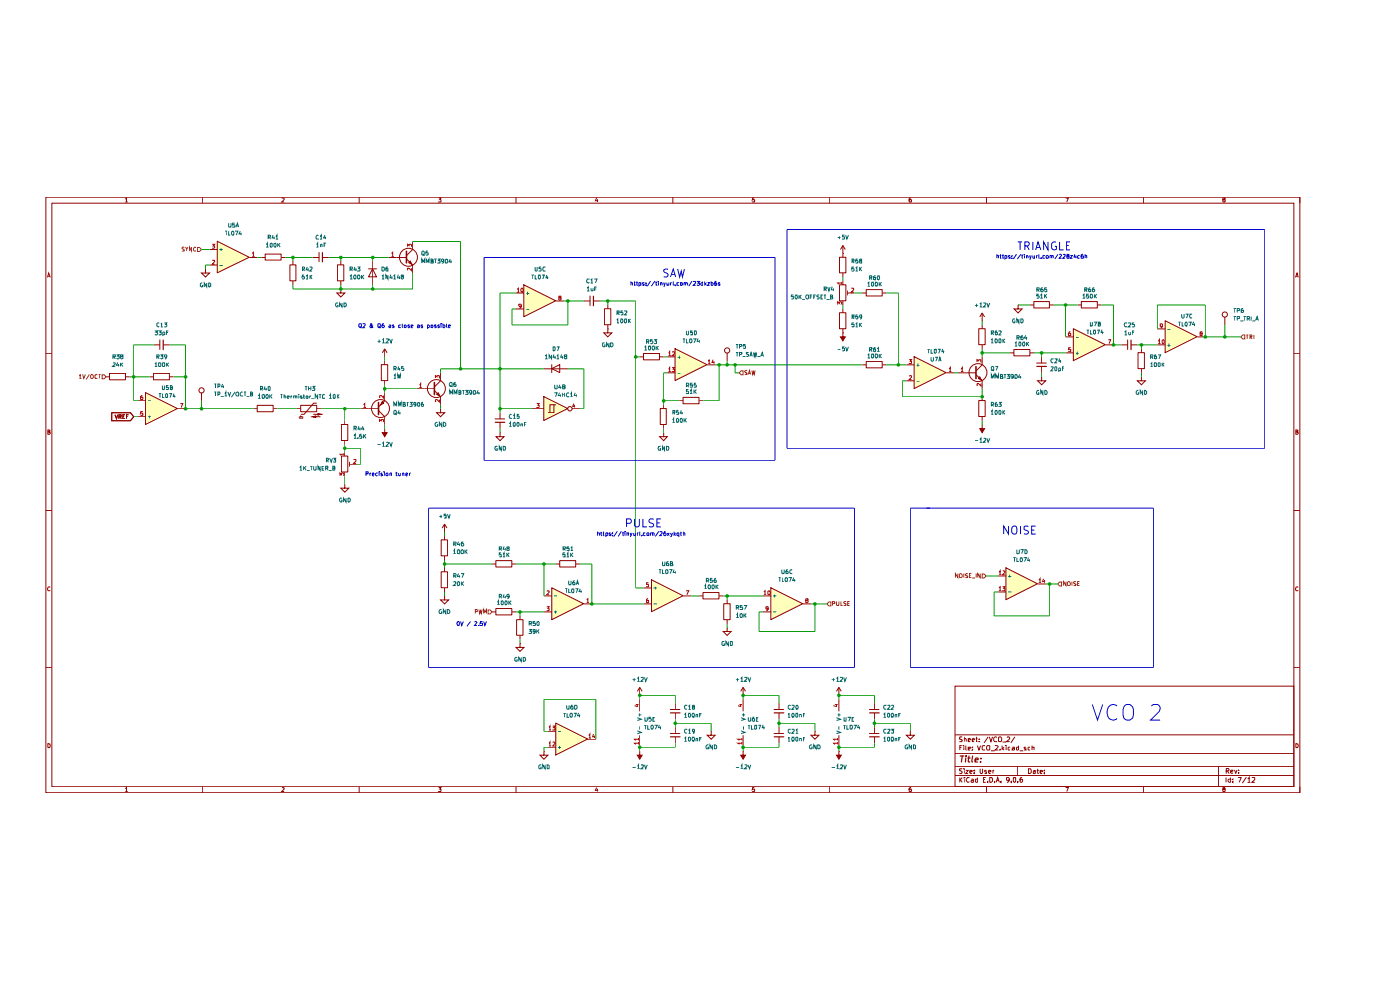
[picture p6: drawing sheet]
<svg xmlns="http://www.w3.org/2000/svg" width="297mm" height="210mm" viewBox="0 0 297 210" stroke-linecap="round" stroke-linejoin="round" font-family="sans-serif">
<g fill="none" stroke="#910000" stroke-width=".21">
<path d="M9.7 41.8h266.1v126.4h-266.1zM10.1 58.8l.2-.9 .4 .9M10.2 58.6h.4M11 43.1h263.5v123.8h-263.5zM26.6 42.3l.2-.3v.8M26.6 42.8h.5M42.9 41.8v1.3M59.9 42.1l.3-.1 .1 .3-.5 .5h.5M76.2 41.8v1.3M93 42h.6l-.3 .3 .3 .1v.4h-.6M109.5 41.8v1.3M126.6 41.9l-.3 .7h.6"/>
<path d="M126.7 42.3v.5M142.7 41.8v1.3M160 42h-.3l-.1 .4 .4-.1v.5h-.4M176 41.8v1.3M193.3 42l-.4 .2v.6h.4v-.5h-.4v.2M209.3 41.8v1.3M226.1 42h.5l-.3 .8M242.6 41.8v1.3M259.6 42.3l-.2-.2 .4-.1v.3l-.4 .1v.4h.4l.1-.3-.1-.2M274.8 58.8l.4-.9 .2 .9M274.9 58.6h.4M275.8 41.8v1.3"/>
<path d="M9.7 75h1.3M274.5 75h1.3M10.2 91.6h.3l.1-.3-.4-.1v.9h.3l.2-.3-.3-.2M274.9 91.6h.3l.1-.3-.4-.1v.9h.3l.2-.3-.2-.2M9.7 108.3h1.3M274.5 108.3h1.3M10.7 124.5a.44 .44 0 0 0-.6 .2 .44 .44 0 0 0 .1 .6l.5-.1M275.4 124.5a.44 .44 0 0 0-.6 .2 .44 .44 0 0 0 .2 .6l.4-.1M9.7 141.6h1.3M10.2 157.7a.47 .47 0 0 1 .5 .3 .47 .47 0 0 1-.2 .6h-.3zM202.6 145.5h71.9v21.4h-71.9zM202.6 159.9h71.9"/>
<path d="M202.6 155.9h71.9M203.6 158.6h.4M204 158.2h-.4v.9M204.1 156.4h-.5v.4l.4 .1 .1 .2-.1 .2h-.5M204.5 158.2h.1M204.5 158.5v.6M204.5 156.8l.1-.2 .4 .2v.5M204.5 156.3v1M204.9 158.2v.8l.2 .1M205.4 158.8l.5-.1-.1-.2h-.4v.6h.4M205.4 157l.5-.1-.2-.3-.3 .1v.6h.4M206.2 157l.6-.1-.2-.3-.4 .2v.4l.5 .1"/>
<path d="M206.3 159v.1M206.3 158.5v.1M207 156.6h.3M207.2 156.3v1h.1M207.3 158.2l.4 .9 .3-.9M207.7 157.2v.1M207.7 156.7v.1M209 158.2h-.5l-.1 .1v.6l.1 .2 .5-.1M209.4 158.2h.6v.8l-.5 .1a.64 .64 0 0 1-.1-.9zM209.6 156.3l-.8 1.3M209.9 156.3l.3 1 .4-1M210.2 159.3h.8"/>
<path d="M211.2 158.2h.4l.1 .2-.6 .7h.6M211.4 156.5l-.2-.2-.4 .3 .1 .6h.5M212 156.3h.3a.66 .66 0 0 1 0 1l-.5-.1v-.7zM212.2 159v.1M212.6 158.2v.9M212.7 158.8l.3 .3M212.7 157.4h.7M213 158.5l-.4 .3M213.4 158.2h.1M213.4 158.5v.6M213.6 156.5l.3-.2 .3 .3-.7 .7h.7M214.3 158.5l-.4 .1v.4l.4 .1"/>
<path d="M214.7 158.5l.5 .1v.5h-.5v-.3l.5-.1M215.3 156.3l-.8 1.3M216.1 158.2v.9h-.4l-.1-.5 .5-.1M216.3 159.3h.8M217.7 158.5l-.5 .1 .2 .2h.3v.3h-.5M218.5 158.5l-.4 .1v.4l.4 .1M218.9 158.6l.5-.1v.6M218.9 158.2v.9M274.5 141.6h1.3M274.9 157.7a.47 .47 0 0 1 .5 .3 .47 .47 0 0 1-.2 .6h-.3zM26.6 167.3l.2-.2v.8M26.6 167.9h.5"/>
<path d="M42.9 166.9v1.3M59.9 167.1h.4v.3l-.5 .5h.5M76.2 166.9v1.3M93 167.1h.6l-.3 .3 .3 .1v.3h-.6M109.5 166.9v1.3M126.6 167.1l-.3 .5h.6M126.7 167.3v.6M142.7 166.9v1.3M160 167.1h-.3l-.1 .4 .4-.1v.5l-.4-.1M176 166.9v1.3M193.3 167.1l-.4 .1v.6l.4 .1v-.5h-.4v.2M202.6 164.5h71.9"/>
<path d="M202.6 162.6h71.9M203.6 164.9v1.1M203.7 165.4l.4 .6M204.1 163.1h-.5v.4l.4 .1 .1 .2-.1 .3-.5-.1M204.1 164.9l-.5 .6M204.5 164.9v.1M204.5 163.1v.1M204.5 163.4v.7M204.5 165.3v.7M204.9 163.4h.5l-.5 .7h.5M205.6 165l-.4-.1-.2 .5 .3 .6 .3-.2M205.7 163.8l.5-.1v-.3l-.5 .1v.4l.2 .2 .3-.1"/>
<path d="M206.1 165.3l.4 .1v.6M206.5 165.5h-.3l-.2 .2 .2 .3 .3-.1M206.7 163.9v.2M206.7 163.4v.1M207.3 165.3l-.4 .1v.4l.2 .2 .2-.1M207.3 164.9v1.1M207.9 163.1v.8l.2 .2 .3-.2v-.8M208.6 165.4h.4M209.1 164.9h-.5v1.1h.5M209.3 163.4l-.4 .1 .1 .3h.3v.2h-.4M209.3 166.9v1.3M209.5 165.8v.2"/>
<path d="M209.7 163.8l.5-.1-.1-.3-.4 .1v.4l.2 .2 .2-.1M210 164.9h.4l.2 .3v.5l-.4 .3h-.2zM210.6 163.4v.7M210.9 163.4l-.3 .2M211 165.8v.2M211.3 166l.4-1.1 .3 1.1M211.4 165.6h.5M212.3 165.8v.2M214.1 165.4l-.2 .1h-.3l-.1-.5 .4-.1 .2 .2-.1 .6-.4 .3M214.5 165.8v.2M215 164.9h.4l.1 .2v.6l-.2 .3-.3-.3zM215.9 165.8v.2"/>
<path d="M215.9 162.6v1.9M216.8 164.9l-.3 .1-.1 .8 .2 .2 .3-.2v-.4l-.3-.1-.2 .2M218.2 163.1h.4l.2 .2v.5l-.4 .3h-.2zM219.2 163.4h.4v.7M219.6 163.7l-.4 .1 .1 .3 .3-.1M220 163.4h.4M220.1 163.1v.9l.3 .1M220.6 163.8l.5-.1v-.3l-.5 .1v.4l.2 .2 .3-.1M221.6 163.9v.2M221.6 163.4v.1M226.1 167.1h.5l-.3 .8M242.6 166.9v1.3"/>
<path d="M258.5 162.6v4.3M259.6 167.4l-.2-.3h.4l.1 .1-.1 .2-.4 .1v.3l.4 .1 .1-.3-.1-.2M260.1 164.9v1.1M260.1 163.5h.5l.1-.1-.1-.4h-.5v1M260.4 163.5l.3 .5M261 165.3h-.3l-.2 .1v.3l.3 .3 .2-.1M261 164.9v1.1M261.1 163.7l.5-.2-.1-.1-.4 .1v.4l.1 .1h.3M261.5 165.8v.2M261.5 165.3v.1M261.9 163.4l.3 .6 .2-.6M262.6 164.9h.7l-.4 1.1"/>
<path d="M262.8 163.9v.1M262.8 163.4v.1M264.4 164.9l-.8 1.2M264.7 165.2l.3-.3v1.1M264.7 166h.6M265.7 165l.4-.1 .1 .5-.6 .6h.6M275.8 166.9v1.3"/>
</g>
<path d="M203.7 160.4h.8M204.1 160.4l-.1 1.2M204.9 160.8l-.1 .8M205 160.4h-.1M205.3 160.8h.5M205.6 160.4l-.2 1.1 .1 .1h.2M206.3 160.4l-.1 1.1 .1 .1M206.8 161.2l.7-.1v-.2l-.4-.1-.2 .2-.1 .6h.5M208 161.5v.1M208.1 160.9v.1" fill="none" stroke="#910000" stroke-width=".25"/>
<g fill="#ffb">
<path d="M30.9 83.3l6.8 3.4-6.8 3.4z"/>
<path d="M46.1 51.2l6.8 3.4-6.8 3.3z"/>
<path d="M111.2 60.5l6.7 3.3-6.7 3.4z"/>
<path d="M143.3 74l6.7 3.4-6.7 3.4z"/>
<path d="M115.4 84.2l5.1 2.5-5.1 2.5z"/>
<path d="M117.9 153.4l6.8 3.4-6.8 3.4z"/>
<path d="M117.1 124.7l6.8 3.4-6.8 3.4z"/>
<path d="M138.3 123l6.6 3.4-6.6 3.4z"/>
<path d="M213.4 120.5l6.7 3.4-6.7 3.4z"/>
<path d="M227.7 69.8l6.8 3.4-6.8 3.3z"/>
<path d="M247.2 68.1l6.8 3.4-6.8 3.4z"/>
<path d="M194 75.7l6.7 3.4-6.7 3.4z"/>
<path d="M163.6 124.7l6.7 3.4-6.7 3.4z"/>
</g>
<path d="M41.9 52.5h.4l.5 .4-.5 .4h-.4z" fill="#fff"/>
<path d="M39.1 52.5l-.3-.1-.2 .2 .5 .4-.1 .3h-.4M39.4 52.4l.2 .4 .3-.4M39.6 52.8v.5M40.6 52.4v.9l-.4-.9v.9M41.6 52.5l-.3-.1-.2 .3v.4l.1 .2 .4-.1M41.9 52.5h.4l.5 .4-.5 .4h-.4z" fill="none" stroke="#765500" stroke-width=".21"/>
<g fill="none" stroke="#910000" stroke-width=".21">
<path d="M43.6 57.1v.8h.8l-.8 .9-.8-.9h.8M43.6 57.1h.1M44.4 52.9h1.7M44.4 56.2h1.7M46.1 51.2l6.8 3.4-6.8 3.3zM52.9 54.6h1.7M55.5 54.6h.8M56.3 53.9h3.3v1.3h-3.3zM59.7 54.6h.8M61.5 56.2h1.3v3.4h-1.3zM62.1 55.4v.8M62.1 59.6v.9"/>
<path d="M31.7 79.9h.9M32.5 79.2h3.4v1.4h-3.4zM32.6 73.2h1.3M33.9 72.1v2M34.6 73.2h1.4M36 79.9h.8M23.7 87.6h4l.7 .8-.7 .8h-4zM24.4 88l.3 .8 .3-.8M25.2 88.4h.4v-.4h-.4v.8M25.5 88.4l.2 .4M26.1 88.4h.2M26.5 88h-.4v.8h.4"/>
<path d="M26.8 88.4h.3M27.3 88h-.5v.8M29.2 88.4h1.7M29.2 85h1.7M30.9 83.3l6.7 3.4-6.7 3.3zM37.7 86.7h1.7"/>
</g>
<path d="M34.6 72.1v2.1" fill="none" stroke="#910000" stroke-width=".25"/>
<path d="M45 51.8h.5l-.3 .4h.3v.3l-.1 .2-.4-.1M45 55.3l.5-.1v.2l-.5 .7h.5M53.5 53.8l.3-.3v.9M53.5 54.4h.5M30.2 83.9l-.3 .2-.1 .5 .1 .2 .4-.1-.1-.5h-.3l-.1 .2M30.3 87.3h-.4l-.1 .4 .4-.1 .1 .5h-.5M38.3 85.6h.5l-.4 .8" fill="none" stroke="#b90000" stroke-width=".21"/>
<path d="M46.6 52.9h.6M46.6 56.3h.6M46.9 52.7v.6M31.4 88.4h.6M31.4 85h.6M31.7 88.1v.6" fill="none" stroke="#006665" stroke-width=".21"/>
<path d="M21.7 79.5h.4l.4 .4-.4 .5h-.4z" fill="#fff"/>
<path d="M16.8 79.7l.2-.3v.9M17.5 79.4l.3 .9 .3-.9M19 79.4l-.7 1.1M19.4 79.4a.42 .42 0 0 1 .4 .4 .42 .42 0 0 1-.4 .5l-.2-.3zM20.7 79.5l-.3-.1-.3 .3 .1 .6 .5-.1M20.9 79.4h.4M21.1 79.4v.9M21.7 79.5h.4l.4 .4-.4 .5h-.4zM16.8 80.3h.5" fill="none" stroke="#765500" stroke-width=".21"/>
<g fill="none" stroke="#910000" stroke-width=".21">
<path d="M22.5 79.9h.8M23.2 79.2h3.4v1.4h-3.4zM26.7 79.9h.8M109.5 62.2h1.7M109.5 65.5h1.7M111.1 60.4l6.8 3.4-6.8 3.4zM117.9 63.8h1.7M135.7 75.7h.9M136.5 75h3.4v1.3h-3.4zM139.9 75.7h.9M141.6 75.7h1.7M141.6 79.1h1.7"/>
<path d="M143.2 74l6.8 3.3-6.8 3.4zM150 77.4h1.7M42.8 83.3v1.7M53.8 86.7h.8M54.6 86h3.3v1.3h-3.3zM58 86.7h.8M105 88.9h2.1M106.1 91.8v.8h.8l-.8 .9-.9-.9h.9M106.1 91.8h.1M106.1 87.6v1.3M106.1 89.6v1.3"/>
<circle cx="42.8" cy="82.8" r=".55"/>
</g>
<g fill="none" stroke="#b90000" stroke-width=".21">
<path d="M109.7 61.4l.3-.3v.9M109.7 62h.4M110.6 61.2l.1-.1a.46 .46 0 0 1 .3 .4 .46 .46 0 0 1-.2 .5 .48 .48 0 0 1-.2-.8zM110.6 64.9l-.4 .1-.1-.4h.5l-.1 .7-.4 .1M118.7 63.2l-.2-.2 .1-.2h.4v.2l-.5 .3 .2 .4 .3-.2-.1-.3M141.8 74.9l.3-.3v.8M141.8 78.2l.3-.2v.8M141.8 75.4h.5M141.8 78.8h.5M142.6 74.7h.5v.3l-.5 .4h.5M142.6 78h.5l-.3 .3 .3 .1v.3h-.5M150.3 76.5l.1-.2v.8"/>
<path d="M150.3 77.1h.4M151.3 76.3l-.3 .6h.5M151.5 76.6v.5"/>
</g>
<path d="M111.7 62.2h.6M111.7 65.6h.6M111.9 61.9v.7M143.8 75.8h.6M143.8 79.2h.6M144.1 75.4v.7" fill="none" stroke="#006665" stroke-width=".21"/>
<path d="M105.1 89.6h2" fill="none" stroke="#910000" stroke-width=".25"/>
<path d="M156.8 79.1l.4-.4h.4v.8h-.4z" fill="#fff"/>
<path d="M157.2 78.7h.4v.8h-.4l-.4-.4zM158.5 78.7l-.3-.1-.2 .1 .1 .3 .4 .3-.1 .1h-.4M158.7 79.4l.3-.8 .3 .8M158.8 79.3h.5M159.5 78.6l.2 .8 .1-.6 .2 .6 .2-.8" fill="none" stroke="#765500" stroke-width=".21"/>
<g fill="none" stroke="#910000" stroke-width=".21">
<path d="M115.4 78.2h5.1M117 78.2l1.7-.9v1.7zM117 77.3v1.7M123.9 63.8h1.3M125.2 62.8v2M125.9 63.8h1.3M128.2 65.5h1.4v3.4h-1.4zM128.9 69.8v.8h.9l-.9 .9-.8-.9h.8M128.9 69.8h.1M128.9 64.7v.8M128.9 68.9v.9M154.3 74.9v1.6"/>
<path d="M112.9 86.7h2.5M115.4 84.1l5 2.6-5 2.5zM117.5 85.9h-.8v1.7M117.9 85.9h-.4v1.7h-1.3M121.3 86.7h1.7M140.1 86.7h1.2v3.3h-1.2zM140.8 91.8v.8h.8l-.8 .9-.9-.9h.9M140.8 91.8h.1M140.8 85.9v.8M140.8 90.1v.8M144.1 85h.8M144.9 84.3h3.4v1.3h-3.4z"/>
<path d="M148.3 85h.9M93.6 114.5h1.3v3.4h-1.3zM94.3 112.9h.1M94.3 111.2l-.5 .8M94.3 111.2l.5 .8M94.3 111.2v1.7M94.3 113.7v.9M94.3 117.9v.9M104.4 119.6h.8M105.2 118.9h3.4v1.4h-3.4zM108.6 119.6h.9M117.9 119.6h.9"/>
<path d="M118.7 118.9h3.4v1.4h-3.4zM122.2 119.6h.8M93.6 121.3h1.3v3.4h-1.3zM94.3 126.4v.9h.9l-.9 .8-.8-.8h.8M94.3 126.4h.1M94.3 120.5v.8M94.3 124.7v.9M104.4 129.8h.8M105.2 129.1h3.4v1.3h-3.4zM108.6 129.8h.9M109.6 131.4h1.4v3.4h-1.4zM110.3 136.5v.8h.9l-.9 .9-.8-.9h.8"/>
<path d="M110.3 136.5h.1M110.3 130.6v.9M110.3 134.8v.8M115.4 129.8h1.7M115.4 126.4h1.7M117 124.7l6.8 3.4-6.8 3.3zM123.9 128.1h1.7M115.4 159.3v.9h.8l-.8 .8-.9-.8h.9M115.4 159.3h.1M116.2 158.5h1.7M116.2 155.1h1.7M117.9 153.4l6.8 3.4-6.8 3.4z"/>
<path d="M124.7 156.8h1.7"/>
<circle cx="154.3" cy="74.3" r=".55"/>
<circle cx="120.9" cy="86.7" r=".47"/>
</g>
<g fill="none" stroke="#b90000" stroke-width=".21">
<path d="M113.9 85.6h.5l-.3 .3 .3 .1v.4h-.5M121.7 85.6l-.2 .6h.5M121.9 85.9v.5M116 128.7h.5l-.3 .3 .3 .1v.4h-.5M116 125.4h.5v.3l-.5 .5h.5M124.5 127.3l.2-.3v.9M124.5 127.9h.5M116.5 157.7l.2-.3v.8M116.5 154.3l.2-.3v.9M116.5 158.2h.4M116.5 154.9h.4M117.3 157.5l.3-.1 .2 .2-.5 .6h.5"/>
<path d="M117.3 154h.5l-.4 .4 .4 .1-.1 .4-.4-.1M124.9 156l.2-.3v.9M124.9 156.6h.5M125.9 155.7l-.2 .6h.5M126.1 156v.6"/>
</g>
<path d="M125.9 62.8v2.1" fill="none" stroke="#910000" stroke-width=".25"/>
<path d="M117.5 129.8h.7M117.5 126.4h.7M117.9 129.5v.6M118.4 158.6h.6M118.4 155.2h.6M118.7 158.2v.6" fill="none" stroke="#006665" stroke-width=".21"/>
<path d="M103.5 129.4h.5l.4 .4-.4 .4h-.5z" fill="#fff"/>
<path d="M100.8 129.7h.5v-.3l-.5-.1v.8M101.6 129.3l.2 .8 .1-.6 .2 .6 .2-.8M102.6 130.1v-.8l.3 .6 .3-.6v.8M103.5 129.4h.5l.4 .4-.4 .4h-.5z" fill="none" stroke="#765500" stroke-width=".21"/>
<g fill="none" stroke="#910000" stroke-width=".21">
<path d="M84.2 54.6h2.1M86.3 55l1.2 1.2M87.5 52.9l-1.2 1.3"/>
<circle cx="86.7" cy="54.6" r="1.91"/>
</g>
<path d="M86.2 53.3v2.5" fill="none" stroke="#910000" stroke-width=".34"/>
<path d="M86.7 55.7l.3-.3 .4 .7z" fill="#910000"/>
<g fill="none" stroke="#910000" stroke-width=".21">
<path d="M66.4 54.6h1.3M67.7 53.6v1.9M68.4 54.6h1.4M71.6 56.2h1.3v3.4h-1.3zM72.3 55.4v.8M72.3 59.6v.9M78.2 57h1.7M79 57l.9 1.7h-1.7zM79.1 55.4v5.1M82.5 54.6h1.7M86.7 55.7l.3-.3 .4 .7zM87.5 51.2v1.7"/>
<path d="M87.5 56.2v1.7M72.3 61.3v.9h.8l-.8 .8-.8-.8h.8M72.3 61.3h.1M81.6 75.7h.1M81.6 74l-.5 .9M81.6 74l.5 .9M81.6 74v1.7M78.2 86.7h2.1M80.3 87.1l1.3 1.3M81.6 85l-1.3 1.3"/>
<circle cx="80.7" cy="86.7" r="1.91"/>
</g>
<path d="M83.1 53.8l.2-.3v.9M83.1 54.4h.5M86.4 52.3v-.5l.4 .3 .1-.3h.3v.5M87.3 56.9v.5l-.5-.5-.4 .1 .1 .3" fill="none" stroke="#b90000" stroke-width=".21"/>
<path d="M68.4 53.6v1.9" fill="none" stroke="#910000" stroke-width=".25"/>
<path d="M80.3 85.4v2.5" fill="none" stroke="#910000" stroke-width=".34"/>
<path d="M81.1 85.1l.3 .4-.7 .3z" fill="#910000"/>
<path d="M80.9 77.3h1.3v3.4h-1.3zM81.6 76.5v.9M76.5 86.7h1.7M81.1 85.2l.3 .3-.6 .4zM81.6 80.8v.8M81.6 83.3v1.7M81.6 88.4v1.7M73.1 102.7v.9h.9l-.9 .8-.8-.8h.8M73.1 102.7h.1" fill="none" stroke="#910000" stroke-width=".21"/>
<path d="M77.1 85.9l.3-.3v.8M77.1 86.4h.5M80.5 89.5v-.5l.4 .2v-.2h.4v.5M81.4 83.9v.5l-.5-.5h-.3v.5" fill="none" stroke="#b90000" stroke-width=".21"/>
<path d="M81.6 90.9v.9h.5l-.5 .8-.5-.8h.5z" fill="#910000"/>
<path d="M63.7 88.2l.1 .4-.3 .1v-.3h.6l.2 .2-.2 .1M64.1 88.7l-.1 .1M81.6 90.9v.9h-.5l.5 .8 .5-.8h-.5M81.6 90.9h.1" fill="none" stroke="#910000" stroke-width=".21"/>
<path d="M66.5 88.4l.5-.2v.4l-.5-.2h1.5z" fill="#910000"/>
<path d="M66.6 88.4h-.1l.5-.2v.4l-.5-.2h1.5M67.2 85.5h-.7l-2 2.4h-.7" fill="none" stroke="#910000" stroke-width=".21"/>
<path d="M66.5 87.9h1.5l-.5 .2v-.4l.5 .2z" fill="#910000"/>
<g fill="none" stroke="#910000" stroke-width=".21">
<path d="M63 86.7h.8M63.8 86h3.4v1.3h-3.4zM66.5 87.9h1.5l-.5 .2v-.4l.5 .2h-.2M67.2 86.7h.9M72.4 90h1.4v3.4h-1.4zM72.4 96.7h1.4v3.4h-1.4zM73.1 89.2v.9M73.1 93.5v.8M73.1 95.9v.9M74.2 98v1M74.2 98.5h1.5M90.1 82.5h2.1"/>
<path d="M92.2 82.9l1.3 1.3M93.5 86.7v.9h.8l-.8 .8-.9-.8h.9M93.5 86.7h.1M93.5 80.8l-1.3 1.2M73.1 100.2v.8"/>
<circle cx="92.6" cy="82.4" r="1.91"/>
</g>
<path d="M73 96.4h-.9l.2 .2M73 96.2v.4M75 97.5h.5v.3l-.5 .5h.5M72.1 100.9v-.6l.3 .4 .2-.4h.2l.2 .2-.1 .4" fill="none" stroke="#b90000" stroke-width=".21"/>
<path d="M92.2 81.2v2.5" fill="none" stroke="#910000" stroke-width=".34"/>
<path d="M93 83.3l.3 .7-.7-.3z" fill="#910000"/>
<g fill="none" stroke="#910000" stroke-width=".21">
<path d="M93.5 79.1v1.7M88.4 82.5h1.7M92.6 83.7l.4-.4 .3 .7zM93.5 84.2v1.7M136.6 124.7h1.7M136.6 128.1h1.7M138.2 123l6.7 3.4-6.7 3.4zM144.9 126.4h1.7M148.3 126.4h.9M149.1 125.7h3.4v1.3h-3.4zM152.6 126.4h.8M153.5 128.1h1.4v3.3h-1.4z"/>
<path d="M154.3 133.2v.7h.8l-.8 .9-.9-.9h.9M154.3 133.2h.1M154.3 127.3v.8M154.3 131.5v.8M157.6 147.5h.1M157.6 145.8l-.5 .8M157.6 145.8l.6 .8M157.6 145.8v1.7"/>
</g>
<path d="M89 81.6l.2-.2v.8M89 82.2h.5M92.4 80.2v-.5l.3 .2 .1-.2h.3v.5M93.2 84.8v.5l-.5-.5h-.2v.5M137.5 127l-.3 .2v.6h.4l-.1-.5h-.3v.2M137.6 123.6h-.4v.4h.4l-.1 .5-.3-.1M145.5 125.3h.6l-.4 .9" fill="none" stroke="#b90000" stroke-width=".21"/>
<path d="M138.7 124.7h.7M138.7 128.1h.7M139 124.5v.6" fill="none" stroke="#006665" stroke-width=".21"/>
<path d="M135.7 159.3v.9h.5l-.5 .8-.5-.8h.5z" fill="#910000"/>
<g fill="none" stroke="#910000" stroke-width=".21">
<path d="M135.7 159.3v.9h-.5l.5 .8 .5-.8h-.5M135.7 159.3h.1M135.7 147.5h.1M135.7 145.8l-.5 .8M135.7 145.8l.5 .8M135.7 145.8v1.7M135.7 148.3v2.6M135.7 156v2.5M142.2 155.6h2M142.2 150.5h2M143.3 149.2v1.3M143.3 151.2v1.4"/>
<path d="M143.3 154.3v1.3M143.3 156.3v1.4"/>
</g>
<path d="M142.2 156.3h2.1M142.2 151.2h2.1" fill="none" stroke="#910000" stroke-width=".25"/>
<path d="M134.9 149.4h.6M135.2 149.4v.5l-.6-.2M135.5 157.7h-.9l.3 .2M135.5 156.8h-.9l.3 .3M135.5 156.6v.5M135.5 157.4v.5" fill="none" stroke="#b90000" stroke-width=".21"/>
<path d="M135.2 152.2l.9 .4-.9 .2M135.2 155l.9 .4-.9 .2M135.5 151.6h.6M135.7 151.3v.7M135.7 154.1v.7" fill="none" stroke="#006665" stroke-width=".21"/>
<path d="M157.6 159.3v.9h.6l-.6 .8-.5-.8h.5z" fill="#910000"/>
<path d="M150.9 155.1v.9h.8l-.8 .8-.9-.8h.9M150.9 155.1h.1M157.6 159.3v.9h-.5l.5 .8 .6-.8h-.6M157.6 159.3h.1M157.6 148.3v2.6M157.6 156v2.5" fill="none" stroke="#910000" stroke-width=".21"/>
<path d="M156.9 149.4h.5M157.1 149.4v.5l-.6-.2M157.4 157.7h-.9l.3 .2M157.4 156.8h-.9l.3 .3M157.4 156.6v.5M157.4 157.4v.5" fill="none" stroke="#b90000" stroke-width=".21"/>
<path d="M157.2 152.2l.9 .4-.9 .2M157.2 155l.9 .4-.9 .2M157.4 151.6h.7M157.7 151.3v.7M157.7 154.1v.7" fill="none" stroke="#006665" stroke-width=".21"/>
<path d="M224.4 123.9l.4-.5h.4v.9h-.4z" fill="#fff"/>
<path d="M224.8 123.4h.4v.9h-.4l-.4-.4zM226.1 123.4v.8l-.5-.8v.8M226.6 123.4a.47 .47 0 0 1 .5 .3 .47 .47 0 0 1-.2 .5l-.4-.1v-.6zM227.4 123.4v.8M228.3 123.4h-.4l-.2 .1 .1 .3 .5 .2-.1 .2h-.5M228.6 123.8h.3M229 123.4h-.4v.8h.4" fill="none" stroke="#765500" stroke-width=".21"/>
<path d="M178 147.5h.1M178 145.8l-.5 .8M178 145.8l.5 .8M178 145.8v1.7" fill="none" stroke="#910000" stroke-width=".21"/>
<path d="M178 159.3v.9h.5l-.5 .8-.5-.8h.5z" fill="#910000"/>
<path d="M178 159.3v.9h-.5l.5 .8 .5-.8h-.5M178 159.3h.1" fill="none" stroke="#910000" stroke-width=".21"/>
<path d="M208.4 121.8h.4l.4 .4-.4 .4h-.4z" fill="#fff"/>
<path d="M203.2 121.7v.8l-.5-.8v.8M203.7 121.7a.47 .47 0 0 1 .4 .3 .47 .47 0 0 1-.1 .5l-.5-.1v-.6zM204.5 121.7v.8M205.3 121.8l-.3-.1-.2 .1 .1 .3 .4 .2-.1 .2h-.4M205.6 122.1h.3M206.1 121.7h-.5v.8h.5M206.2 122.6h.6M207.1 121.7v.8M207.9 121.7v.8l-.5-.8v.8M208.4 121.8h.4l.4 .4-.4 .4h-.4z" fill="none" stroke="#765500" stroke-width=".21"/>
<g fill="none" stroke="#910000" stroke-width=".21">
<path d="M214.3 74.9h.8M215.1 74.1h3.4v1.4h-3.4zM216 64.7v.8h.8l-.8 .9-.9-.9h.9M216 64.7h.1M218.5 64.7h.9M218.5 74.9h.9M219.3 64h3.3v1.3h-3.3zM219.9 77h2M221 79.9v.9h.8l-.8 .8-.9-.8h.9M221 79.9h.1M221 75.7v1.4M221 77.7v1.4"/>
<path d="M222.7 64.7h.8M226.1 74.9h1.6M226.1 71.5h1.6M227.7 69.7l6.8 3.4-6.8 3.4zM228.6 64.7h.8M229.4 64h3.4v1.3h-3.4zM232.8 64.7h.9M234.5 73.2h1.7M237.9 73.2h1.4M239.2 72.1v2M239.9 73.2h1.4M245.5 73.2h1.7"/>
<path d="M245.5 69.8h1.7M247.2 68l6.8 3.4-6.8 3.4zM254 71.5h1.7M211.7 122.2h1.7M211.7 125.6h1.7M213.4 120.4l6.7 3.4-6.7 3.4zM220.1 123.9h1.7M178 148.3v2.6M178 156v2.5M184.4 150.5h2.1M184.4 155.6h2.1M185.5 149.2v1.3"/>
<path d="M185.5 151.2v1.4M185.5 154.3v1.3M185.5 156.3v1.4M193.1 155.1v.9h.9l-.9 .8-.8-.8h.8M193.1 155.1h.1"/>
</g>
<path d="M220 77.7h2M239.9 72.1v2.1M184.5 151.2h2M184.5 156.3h2" fill="none" stroke="#910000" stroke-width=".25"/>
<g fill="none" stroke="#b90000" stroke-width=".21">
<path d="M227.1 70.4h-.3l-.2 .6 .1 .2 .5-.1v-.3l-.2-.1-.4 .2M227.2 73.7h-.5l-.1 .5h.6v.3h-.6M235.1 72.1h.5l-.3 .8M245.7 72.3l.3-.2v.8M245.7 72.9h.5M246.6 69.1l-.1 .2-.4-.1v-.4l.4-.1 .1 .1-.1 .7h-.3M246.7 72.1l.3 .1-.1 .7h-.3l-.1-.2v-.5zM254.8 70.8l-.2-.1v-.3h.3l.1 .3-.4 .2 .1 .3h.3l-.1-.4M211.9 121.3l.3-.2v.8M211.9 124.7l.3-.2v.8M211.9 121.9h.5M211.9 125.3h.5"/>
<path d="M212.7 124.5h.5l-.3 .3 .3 .1v.3h-.5M212.8 121.2h.4v.2l-.5 .5h.5M220.4 123l.2-.2v.8M220.4 123.6h.5M221.4 122.8l-.3 .6h.6M221.6 123v.6M177.1 149.4h.6M177.5 149.4v.5l-.7-.2M177.7 157.7h-.8l.2 .2M177.7 156.8h-.8l.2 .3M177.7 156.6v.5M177.7 157.4v.5"/>
</g>
<g fill="none" stroke="#006665" stroke-width=".21">
<path d="M228.3 74.9h.5M228.3 71.5h.5M228.5 74.6v.7M247.6 73.2h.7M247.6 69.9h.7M248 72.9v.7M213.9 122.3h.6M213.9 125.6h.6M214.2 121.9v.6M177.5 152.2l.8 .4-.8 .2M177.5 155l.8 .4-.8 .2M177.7 151.6h.6"/>
<path d="M178 151.3v.7M178 154.1v.7"/>
</g>
<path d="M263.6 71h.5v.9h-.5l-.4-.4z" fill="#fff"/>
<path d="M263.2 71.5l.4-.5h.5v.9h-.5zM264.4 71h.4M264.6 71v.9M265.2 71.5l.4-.1-.1-.4h-.3v.9M265.3 71.5l.3 .4M266 71v.9" fill="none" stroke="#765500" stroke-width=".21"/>
<g fill="none" stroke="#910000" stroke-width=".21">
<path d="M241.4 74.8h1.4v3.4h-1.4zM242.1 79.9v.9h.9l-.9 .8-.8-.8h.8M242.1 79.9h.1M242.1 74v.9M242.1 78.2v.9M259.8 67.2v1.7"/>
<circle cx="259.8" cy="66.7" r=".55"/>
</g>
<path d="M208.4 90.1v.8h.5l-.5 .9-.5-.9h.5z" fill="#910000"/>
<g fill="none" stroke="#910000" stroke-width=".21">
<path d="M205 79.1h2.1M207.1 79.5l1.3 1.3M207.6 69.7h1.4v3.4h-1.4zM208.4 68.1h.1M208.4 66.4v1.7M208.4 68.9v.9M208.4 73.2v.8M208.4 66.4l-.5 .8M208.4 66.4l.5 .8M208.4 77.4l-1.3 1.3M207.6 85h1.4v3.4h-1.4zM208.4 90.1v.8h-.5l.5 .9 .5-.9h-.5"/>
<path d="M208.4 90.1h.1M208.4 84.2v.8M208.4 88.4v.8"/>
<circle cx="207.5" cy="79" r="1.91"/>
</g>
<path d="M207 77.8v2.5" fill="none" stroke="#910000" stroke-width=".34"/>
<path d="M207.5 80.3l.4-.4 .3 .7z" fill="#910000"/>
<g fill="none" stroke="#910000" stroke-width=".21">
<path d="M178.1 66.3h1.3v3.4h-1.3zM178.8 65.5v.9M178.8 69.8v.8M192.3 77.4h1.7M193.9 75.7l6.8 3.3-6.8 3.4zM200.7 79.1h1.7M203.3 79.1h1.7M208.4 75.7v1.7M192.3 80.8h1.7M207.5 80.3l.4-.4 .3 .7zM208.4 80.8v1.7M164.2 150.5h2"/>
<path d="M164.2 155.6h2M165.3 149.2v1.3M165.3 151.2v1.4M165.3 154.3v1.3M165.3 156.3v1.4"/>
</g>
<path d="M192.9 76.3h.5l-.3 .3 .3 .1v.4h-.5M192.9 79.8h.5v.2l-.5 .5h.5M201.3 78.2l.3-.2v.8M201.3 78.8h.5M203.9 78.2l.2-.2v.8M203.9 78.8h.5M207.3 76.8v-.5l.3 .2 .2-.2 .3 .1-.1 .4M208.1 81.4v.5l-.5-.5h-.3v.1v.4" fill="none" stroke="#b90000" stroke-width=".21"/>
<path d="M194.5 77.5h.6M194.7 77.1v.6M194.5 80.9h.6" fill="none" stroke="#006665" stroke-width=".21"/>
<path d="M164.2 151.2h2.1M164.2 156.3h2.1" fill="none" stroke="#910000" stroke-width=".25"/>
<path d="M178.8 70.6v.9h.5l-.5 .8-.5-.8h.5z" fill="#910000"/>
<g fill="none" stroke="#910000" stroke-width=".21">
<path d="M178.1 54.6h1.3v3.3h-1.3zM178.8 53.8h.1M178.8 52.1v2.5M178.8 57.9v.9M178.8 59.6v.9M178.8 52.1l-.5 .8M178.8 52.1l.5 .8M178.1 60.4h1.3v3.4h-1.3zM178.8 70.6v.9h-.5l.5 .8 .5-.8h-.5M178.8 70.6h.1M178.8 63.8v.9M179.8 61.6v1.1"/>
<path d="M179.8 62.2h1.5M183 62.2h.8M183 77.4h.8M183.8 76.7h3.4v1.3h-3.4zM183.8 61.4h3.4v1.4h-3.4zM187.2 62.2h.8M187.2 77.4h.8M172.9 155.1v.9h.8l-.8 .8-.9-.8h.9M172.9 155.1h.1"/>
</g>
<path d="M178.6 59.9v.4M177.7 64.6v-.6l.3 .4v-.3l.4-.1 .2 .2-.1 .4M178.6 60h-.9l.3 .3M180.7 61.2l.3-.1 .1 .4-.5 .5h.5" fill="none" stroke="#b90000" stroke-width=".21"/>
<path d="M175.8 127.7h.5v.8h-.5l-.4-.4z" fill="#fff"/>
<path d="M175.8 127.7h.5v.8h-.5l-.4-.4zM176.6 128h.4l.1-.2-.2-.2h-.3v.8M177.5 127.6v.8h.4l.1-.1v-.7M178.4 127.6v.8h.3M179.5 127.7l-.4-.1-.1 .2 .1 .2 .4 .1-.1 .3h-.4M179.8 128h.4M180.2 127.6h-.4v.8h.4" fill="none" stroke="#765500" stroke-width=".21"/>
<path d="M23.7 87.6h4l.7 .8-.7 .8h-4zM24.4 88l.3 .8 .3-.8M25.2 88.4h.4v-.4h-.4v.8M25.5 88.4l.2 .4M26.1 88.4h.2M26.5 88h-.4v.8h.4M26.8 88.4h.3M27.3 88h-.5v.8M161.9 126.4h1.7M161.9 129.8h1.7M163.5 124.7l6.8 3.4-6.8 3.3zM170.3 128.1h1.7" fill="none" stroke="#910000" stroke-width=".21"/>
<path d="M162 125.6l.3-.3v.9M162 126.2h.6M163 129l-.1 .2h-.3v-.5h.3l.1 .2-.1 .5-.3 .1M163.1 125.3a.43 .43 0 0 1 .3 .5 .43 .43 0 0 1-.4 .4l-.1-.7zM171.1 127.3l-.2-.2 .5-.1v.3l-.5 .1v.4l.2 .1 .3-.2-.1-.4" fill="none" stroke="#b90000" stroke-width=".21"/>
<path d="M164 126.4h.7M164 129.8h.7M164.3 126.2v.6" fill="none" stroke="#006665" stroke-width=".21"/>
<g fill="none" stroke="#090" stroke-width=".21">
<path d="M42.8 52.9h1.6M44.4 56.2h-.8v.9M54.6 54.6h.9M60.5 54.6h5.9M62.1 54.6v.8M69.8 54.6h12.7M72.3 54.6v.8M79.1 54.6v.8M87.5 57.9v3.4h-25.4v-.8M87.5 51.2h10.2v27M178.8 58.8v.8M27.5 79.9h4.2"/>
<path d="M32.6 73.2h-4.2v11.8h.8M36 73.2h3.4v13.5h14.4M36.8 79.9h2.6M72.3 60.5v.8M79.1 60.5v.8M81.6 75.7v.8M109.5 62.2h-3.4v25.4M115.4 78.2h-21.9v.9M119.6 63.8h4.3M120.5 78.2h3.4v8.5h-.9M120.5 63.8v5.1h-11.9v-3.4h.9M127.2 63.8h7.7v60.9h1.7"/>
<path d="M128.9 63.8v.9M134.9 75.7h.8M140.8 75.7h.8M141.6 79.1h-.8v6.8M151.7 77.4h31.3M152.6 77.4v7.6h-3.4M154.3 76.5v.9M156 77.4v1.7h.8M178.8 64.7v.8M181.3 62.2h1.7M188 77.4h4.3M188 62.2h2.6v15.2"/>
<path d="M202.4 79.1h.9M208.4 74.9h5.9M208.4 68.1v.8M208.4 74v1.7M216 64.7h2.5M219.4 74.9h6.7M221 74.9v.8M221 79.1v.8M223.5 64.7h5.1M226.1 64.7v6.8M233.7 64.7h2.5v8.5h1.7M241.3 73.2h4.2"/>
<path d="M242.1 73.2v.8M242.1 79.1v.8M245.5 69.8v-5.1h10.2v6.8h7.5M259.8 68.9v2.6M28.4 88.4h.8M42.8 85v1.7M58.8 86.7h4.2M68.1 86.7h8.4M73.1 86.7v2.5M73.1 94.3v1.6M73.1 95.1h3.4v3.4h-.8M81.6 81.6v1.7"/>
<path d="M81.6 90.1v.8M81.6 82.5h6.8M93.5 85.9v.8M106.1 86.7h6.8M106.1 90.9v.9M140.8 85h3.3M140.8 90.9v.9M192.3 80.8h-.9v3.4h17v-1.7M208.4 89.2v.9M73.1 101v1.7M94.3 112.9v.8M94.3 118.8v1.7"/>
<path d="M94.3 119.6h10.1M109.5 119.6h8.4M115.4 119.6v6.8M123 119.6h2.6v8.5h11M94.3 125.6v.8M109.5 129.8h5.9M110.3 129.8v.8M110.3 135.6v.9M146.6 126.4h1.7M153.4 126.4h8.5M154.3 126.4v.9M154.3 132.3v.9"/>
<path d="M172 128.1h3.4M172.9 128.1v5.8h-11.9v-4.1h.9M209.2 122.2h2.5M221.8 123.9h2.6M222.7 123.9v6.7h-11.8v-5h.8M116.2 158.5h-.8v.8M116.2 155.1h-.8v-6.8h11v8.5M135.7 148.3v-.8h7.6v1.7M143.3 157.7v.8h-7.6v.8M143.3 152.6v1.7M143.3 153.4h7.6v1.7M157.6 148.3v-.8h7.7v1.7"/>
<path d="M165.3 157.7v.8h-7.7v.8M165.3 153.4h7.6v1.7M165.3 152.6v1.7M178 148.3v-.8h7.5v1.7M185.5 157.7v.8h-7.5v.8M185.5 153.4h7.6v1.7M185.5 152.6v1.7"/>
</g>
<g fill="none" stroke="#0000ca" stroke-width=".21">
<path d="M102.7 54.6h61.7v43h-61.7zM133.9 59.7v.8M134.5 59.9h.3M134.6 59.7v.8h.2M135 59.9h.3M135.1 59.7v.8h.2M135.5 59.9v.9M138 59.6l-.7 1.1M138.9 59.6l-.7 1.1M139.1 59.9h.3M139.2 59.7v.8h.2M139.7 59.7v.1"/>
<path d="M139.7 59.9v.6M140.1 59.9v.6M140.8 59.9l.2 .6M141.1 59.9l-.3 .9M141.5 59.9v.6h.4M141.7 57.2a.67 .67 0 0 0-.9 .1l.2 .4a.58 .58 0 0 1 .6 .3 .58 .58 0 0 1 0 .7h-.8M141.9 59.9v.6M142.2 58.8l.6-1.7 .5 1.7M142.2 59.9v.6M142.4 58.3h.8M142.5 59.9l-.3 .2M142.8 59.7l.1 .8"/>
<path d="M143.8 57.1l.4 1.7 .3-1.3 .3 1.3 .4-1.7M145.1 59.9v.6M146.8 59.6l-.7 1.1M147.1 59.8h.5v.2l-.5 .5h.5M147.8 59.7h.6l-.3 .3h.2l.1 .4-.2 .1h-.4M149.1 59.7v.8M149.5 59.7v.8M149.9 59.9l-.4 .4M150.1 59.9h.4l-.4 .6h.4M150.9 59.7v.8M152 59.7h-.3l-.1 .2v.6h.5l-.1-.5h-.3l-.1 .2M167 48.7h101.3v46.4h-101.3z"/>
<path d="M211.5 54.3h.3v.5M211.5 53.9v.9M212.1 54.2h.3M212.3 53.9v.9h.1M212.6 54.2h.3M212.8 53.9v.9h.1M213.2 54.3h.4v.4l-.4 .1M213.2 54.2v.8M214.3 54.3h-.4l.1 .2h.3v.3h-.4M214.6 54.7v.1M214.6 54.3v.1M215.6 53.9l-.6 1.1"/>
<path d="M215.9 51.3h.9M216.4 51.3v1.7M216.6 53.9l-.8 1.1M216.7 54.2h.3M216.8 53.9v.8l.2 .1M217.3 53.9v.1M217.3 54.2v.6M217.4 52.2h.7a.47 .47 0 0 0 .3-.5 .47 .47 0 0 0-.3-.4h-.7v1.7M217.8 54.3l.1-.1 .2 .2v.4M217.8 54.2v.6M217.8 52.2l.5 .8M218.4 54.2l.2 .6"/>
<path d="M218.8 54.2l-.4 .8M219.1 54.2v.5h.4M219.1 51.3v1.7M219.5 54.2v.6M219.7 53l.5-1.7 .6 1.7M219.9 54.2v.6M219.9 52.5h.7M220.1 54.2l-.2 .2M220.4 53.9v.8l.2 .1M220.9 54.7v.1M221.7 54.3h-.5v.4l.5 .1M221.9 54.4l.2-.2 .3 .2-.1 .4h-.3z"/>
<path d="M222.3 51.3v1.7l-.9-1.7v1.7M222.8 54.3h.3v.5M222.8 54.2v.6M223.1 54.4l.2-.2 .1 .1v.5M224 51.4a.64 .64 0 0 0-.9 .3l.1 1.1a.62 .62 0 0 0 .9 0v-.6h-.3M224.4 53.9l-.6 1.1M224.7 54l.3-.1 .2 .2-.5 .7h.5M224.8 51.3v1.7h.8M225.5 54h.5v.3l-.5 .5h.5M226.2 52.1h.5M226.5 54.3l-.2-.2 .2-.2 .3 .2-.5 .3 .1 .4h.3l.1-.4-.2-.1M227 51.3h-.8v1.7h.8"/>
<path d="M227.1 54.2h.4l-.4 .6h.4M228 53.9l-.2 .6h.5M228.3 54.2v.6M229 54.3l-.2-.1-.2 .2 .1 .4h.3M229.8 53.9l-.4 .2v.6l.4 .1v-.5h-.4v.1M230.2 54.3h.3v.5M230.2 53.9v.9M76.2 68.8h.4a.48 .48 0 0 1-.2 .7 .52 .52 0 0 1-.2-.7zM76.3 69.3l.4 .3M77 68.8l.4-.1 .1 .3-.5 .5h.5M79.1 69l-.3 .5-.3-.2v-.1l.4-.4-.1-.1h-.2v.3l.6 .5M80.2 68.8h.5v.5l-.2 .2-.3-.2z"/>
<path d="M80.3 69.3l.5 .3M81.4 68.7h-.2l-.2 .3v.3l.4 .2 .1-.4h-.5M82.5 69h.4v.5M82.9 69.1l-.4 .2 .1 .2 .3-.1M83.6 69l-.2-.1-.2 .2 .4 .2-.1 .2-.3-.1M85 69h-.4v.4h.4M85.3 68.7l.1 .8M85.8 69l.2-.1 .2 .2-.2 .4-.2-.1zM86.9 69h-.4l.4 .4h-.4M87.2 69.2l.4-.2h-.4v.4h.3M88.6 69h.4v.5M89 69.1l-.4 .1v.3l.4-.1"/>
<path d="M89.7 69h-.4l.4 .4h-.4M90.7 69l.2-.1 .2 .2-.2 .4-.2-.1M90.7 68.9v.9M91.4 69l.3-.1 .2 .2-.2 .4-.3-.1zM92.5 69h-.3l.3 .4h-.3M93.2 69h-.3l.3 .4h-.3M93.6 68.7v.1M93.6 68.9v.6M94 69l.2-.1 .2 .2-.2 .4-.2-.1M94 68.7v.8M94.7 68.7v.6l.2 .2M95.2 69.2l.4-.2h-.4v.4h.3"/>
<path d="M133.9 60h.3v.5M135.5 60h.5v.5h-.5M136.6 60h-.3l.1 .3h.2v.2h-.3M137.1 60.5h.1M137.1 60v.1M140.1 60l.3-.1 .1 .6M143.3 60.5h.1M144 60h-.4v.5h.4M144.4 60l.2-.1 .2 .2-.2 .4h-.2zM145.1 60h.4v.5M145.5 60.1l.2-.2 .2 .2v.4M149.1 60l-.3-.1-.1 .2 .1 .4h.3"/>
<path d="M149.6 60.2l.3 .3M150.9 60l.2-.1 .2 .2-.2 .4h-.2M152.7 60l-.2-.1-.1 .2 .1 .2h.2v.2h-.3M77.6 100.5h.5v-.4h-.5v.8M78.5 100.3v.6M78.7 100.3l-.2 .2M79 100.7l.3-.1-.1-.3-.2 .1v.4h.3M80.1 100.4l-.3-.1-.1 .2 .1 .4 .3-.1M80.4 100.1v.1M80.4 100.3v.6M81.1 100.4l-.2-.1-.1 .2 .4 .3h-.4M81.5 100.1v.1"/>
<path d="M81.5 100.3v.6M81.9 100.5l.3-.2 .1 .5-.3 .1zM82.7 100.4h.4v.5M82.7 100.3v.6M84 100.3h.3M84.1 100.1v.7l.2 .1M84.6 100.3v.5h.3M84.9 100.3v.6M85.3 100.4h.4v.5M85.3 100.3v.6M86.1 100.7l.3-.1v-.3l-.3 .1v.4h.3M86.9 100.3v.6"/>
<path d="M87.1 100.3l-.2 .2M90.9 107.8h90.4v33.8h-90.4zM126.7 113.1h.5v.5M126.7 112.8v.8M127.4 113h.4M127.5 112.8v.7l.3 .1M127.9 113h.3M128 112.8v.7l.2 .1M128.5 113.5l.3 .1 .1-.1v-.5h-.4v.9M129.5 113h-.2l-.1 .2 .4 .3-.2 .1-.2-.1M130 113.5v.1M130 113v.1"/>
<path d="M131 112.7l-.8 1.1M131.8 112.7l-.7 1.1M132 113h.3M132.2 112.8v.7l.1 .1M132.6 112.8v.1M132.6 113v.6M132.9 111l.9-.1 .1-.2v-.5l-.3-.1h-.7v1.7M133 113.1l.3-.1v.6M133 113v.6M133.7 113l.2 .6M134.1 113l-.4 .9M134.4 113v.5h.4"/>
<path d="M134.6 110.1v1.3l.4 .4 .5-.1 .1-.3v-1.3M134.8 113v.6M135.2 113v.6M135.5 113l-.3 .2M135.7 112.8l.1 .8M136.1 113.5v.1M136.4 110.1v1.7h.8M136.9 113h-.3l-.1 .2 .1 .4 .3-.1M137.2 113.1l.4-.1 .1 .5h-.5zM138 113.1h.4v.5M138 113v.6M138.4 113.1h.4v.5"/>
<path d="M138.7 110.2l-.7-.1-.3 .3 .1 .4 .8 .4v.4l-.3 .2-.6-.1M139.4 110.9h.5M139.8 112.7l-.8 1.1M140 112.9l.4-.1 .1 .3-.6 .5h.6M140.2 110.1h-.8v1.7h.8M141.2 112.8h-.2l-.2 .3v.4l.3 .1 .2-.4-.2-.2-.3 .2M141.6 113l.4 .6M142 113l-.4 .6M142.2 113l.3 .6M142.7 113l-.3 .8-.2 .1M143 112.8v.8M143.1 113.3l.2 .3"/>
<path d="M143.3 113l-.3 .4M144 113.5l-.2 .1-.2-.1 .1-.5h.3v.9M144.4 113h.2M144.4 112.8v.7l.2 .1M144.9 113.1h.4v.5M144.9 112.8v.8M193.1 107.8h51.6v33.8h-51.6zM213.9 111.6v1.7l-1-1.7v1.7M214.7 111.8a.6 .6 0 0 1 .9-.1v.1a1.16 1.16 0 0 1-.2 1.5 .6 .6 0 0 1-.8-.5zM216.5 111.6v1.7M218.2 111.7l-.7-.1-.3 .2v.5l.8 .3 .2 .3-.4 .4-.6-.1M218.9 112.4h.6"/>
<path d="M219.7 111.6h-.8v1.7h.8M97 131.9l.3-.1 .1 .2v.6a.39 .39 0 0 1-.5-.2 .39 .39 0 0 1 .1-.5zM97.7 131.8l.3 .9 .3-.9M99.8 131.8l-.7 1M100.7 131.9l.3-.1 .2 .2-.5 .7h.5M101.5 132.6v.1M102.4 131.8h-.5l-.1 .5 .5-.1 .1 .4h-.6M102.6 131.8l.3 .9 .3-.9M231.7 149.4l1.1 3.3 1.1-3.3M237 149.8a1.35 1.35 0 0 0-1.7-.1 1.35 1.35 0 0 0-.4 1.6 1.28 1.28 0 0 0 .6 1.3 1.28 1.28 0 0 0 1.5-.2M238.7 149.6l.3-.2a1.16 1.16 0 0 1 1.4 1.1v1.1a1.16 1.16 0 0 1-1.4 1.1l-.3-.1a2.51 2.51 0 0 1 0-3zM244.3 149.8l.4-.4h.8a.96 .96 0 0 1 .5 1.5l-1.9 1.8h2"/>
</g>
<g fill="#090">
<circle cx="39.4" cy="79.9" r=".38"/>
<circle cx="39.4" cy="86.7" r=".38"/>
<circle cx="62.1" cy="54.6" r=".38"/>
<circle cx="28.4" cy="79.9" r=".38"/>
<circle cx="42.7" cy="86.7" r=".38"/>
<circle cx="120.5" cy="63.8" r=".38"/>
<circle cx="152.6" cy="77.4" r=".38"/>
<circle cx="106.1" cy="78.2" r=".38"/>
<circle cx="154.3" cy="77.4" r=".38"/>
<circle cx="94.3" cy="119.6" r=".38"/>
<circle cx="110.3" cy="129.8" r=".38"/>
<circle cx="115.4" cy="119.6" r=".38"/>
<circle cx="79.1" cy="54.6" r=".38"/>
<circle cx="72.3" cy="61.3" r=".38"/>
<circle cx="72.3" cy="54.6" r=".38"/>
<circle cx="79.1" cy="61.3" r=".38"/>
<circle cx="81.6" cy="82.5" r=".38"/>
<circle cx="73.1" cy="86.7" r=".38"/>
<circle cx="97.7" cy="78.2" r=".38"/>
<circle cx="73.1" cy="95.1" r=".38"/>
<circle cx="125.6" cy="128.1" r=".38"/>
<circle cx="178" cy="147.5" r=".38"/>
<circle cx="172.9" cy="128.1" r=".38"/>
<circle cx="178" cy="158.5" r=".38"/>
<circle cx="185.5" cy="153.4" r=".38"/>
<circle cx="226.1" cy="64.7" r=".38"/>
<circle cx="208.4" cy="84.2" r=".38"/>
<circle cx="242.1" cy="73.2" r=".38"/>
<circle cx="236.2" cy="73.2" r=".38"/>
<circle cx="255.7" cy="71.5" r=".38"/>
<circle cx="259.8" cy="71.5" r=".38"/>
<circle cx="222.7" cy="123.9" r=".38"/>
<circle cx="208.4" cy="74.8" r=".38"/>
<circle cx="221" cy="74.8" r=".38"/>
<circle cx="140.8" cy="85" r=".38"/>
<circle cx="134.9" cy="75.7" r=".38"/>
<circle cx="106.1" cy="86.7" r=".38"/>
<circle cx="128.9" cy="63.8" r=".38"/>
<circle cx="135.7" cy="158.5" r=".38"/>
<circle cx="157.6" cy="158.5" r=".38"/>
<circle cx="143.2" cy="153.4" r=".38"/>
<circle cx="135.7" cy="147.5" r=".38"/>
<circle cx="155.9" cy="77.4" r=".38"/>
<circle cx="154.3" cy="126.4" r=".38"/>
<circle cx="157.6" cy="147.5" r=".38"/>
<circle cx="165.3" cy="153.4" r=".38"/>
<circle cx="190.6" cy="77.4" r=".38"/>
</g>
<g fill="none" stroke="#006665" stroke-width=".21">
<path d="M47.7 49h.5M48 49v.9M48.5 49v.9h.3M48.5 47.3l.1 .9h.3l.1-.9M49.2 49.1l.2-.1 .2 .2-.1 .6a.39 .39 0 0 1-.4-.2 .39 .39 0 0 1 .1-.5zM49.8 47.3h-.4v.5l.3-.1 .2 .1-.1 .4-.4-.1M49.9 49h.6l-.4 .9M50 48.2l.4-.9 .2 .9M50.1 47.9h.4M51 49l-.3 .6h.5M51.1 49.4v.5M56.5 51.8l.2-.2v.8"/>
<path d="M56.5 52.4h.5M56.9 50.3h.4l.1-.3-.5-.1v.8M57.1 50.3l.3 .4M57.5 51.6l.2 .1v.7h-.3l-.1-.2v-.5zM57.9 49.9l-.2 .6h.5M58.2 51.7h.3v.7l-.3-.1zM58.2 50.2v.5M58.5 50.1l.3-.2v.8M58.5 50.7h.5M58.9 51.6v.8M59.1 51.9l.3 .5M59.4 51.6l-.5 .5"/>
<path d="M64.2 57.1h.3l.1-.4-.4-.1v.9M64.3 57.1l.3 .4M64.5 58.3h-.3l-.1 .5 .4-.1 .1 .3-.2 .2-.3-.1M64.9 58.6l.3-.3v.9M64.9 59.2h.5M65.2 56.6l-.3 .6h.5M65.4 56.9v.6M65.8 56.7l.3-.1 .1 .4-.5 .5h.5M65.8 58.3v.9M65.9 58.7l.3 .5M66.2 58.3l-.4 .5M67.1 51.8l.3-.2v.8"/>
<path d="M67.1 52.4h.5M67.6 50l-.3-.1-.2 .2v.5l.1 .1 .4-.1M67.9 50.1l.3-.2v.8M67.9 50.7h.4M68 51.9h.3v.5M68 51.8v.6M68.7 52h.3M68.9 49.9l-.2 .6h.5M69.1 50.2v.5M69.2 51.6h-.5v.8M74.2 58.6l.3-.3v.9M74.2 57.1h.5l.1-.4-.6-.1v.9"/>
<path d="M74.2 59.2h.6M74.5 57.1l.3 .4M75.1 58.4l.3-.1 .1 .2v.5l-.2 .2a.48 .48 0 0 1-.2-.8zM75.3 56.6l-.2 .6h.5M75.5 56.9v.6M75.9 56.6h.5l-.3 .4 .3 .1v.3h-.5M75.9 58.3a.43 .43 0 0 1 .5 .4 .43 .43 0 0 1-.4 .5l-.1-.2zM76.7 58.3v.9M76.8 58.7l.4 .5M77.2 58.3l-.5 .5M81 58.6l.3-.3v.9M81 56.6h.4l.1 .2v.5l-.1 .2h-.4z"/>
<path d="M81 59.2h.5M82.3 58.3v.9l-.4-.9v.9M82.3 56.6l-.4 .2v.6l.4 .1v-.5h-.3l-.1 .2M82.9 58.3l-.2 .6h.5M83.1 58.6v.6M83.5 58.6l.2-.3v.9M83.5 59.2h.5M84.5 58.3l-.2 .6h.5M84.7 58.6v.6M85.3 58.7l-.2-.2 .1-.2h.3v.4l-.4 .1 .2 .4 .3-.2-.2-.3M89.5 55.8v-.8l.2 .5 .4-.5v.8M89.5 53.4l.2-.1 .3 .1-.1 .7-.4-.1z"/>
<path d="M89.6 53.9l.5 .3M90.4 55.8v-.8l.4 .5 .2-.5v.8M90.8 53.3h-.4l-.1 .4 .5-.1v.5l-.5-.1M91.4 55.4l.5-.1v-.3h-.5v.8h.5v-.3l-.2-.1M92.1 55h.5M92.4 55v.8M92.9 55h.5l-.4 .3h.3l.1 .2-.1 .3-.4-.1M94.1 55.3v.2h-.4l-.1-.4 .2-.1h.3v.6l-.4 .2M94.7 55a.43 .43 0 0 1 .3 .4 .43 .43 0 0 1-.4 .4l-.1-.7zM95.5 55l-.3 .5h.6M95.7 55.2v.6M112.8 58.3h.5"/>
<path d="M113 58.3v.9M113.5 58.3v.9h.5M113.5 56.6l.1 .9 .4-.1v-.8M114.3 58.3h.2l.1 .2v.5l-.1 .2-.3-.2zM114.8 56.6h-.4v.5h.4l-.1 .4-.3-.1M115 58.3h.5l-.4 .9M115.6 56.7l-.3-.1-.2 .4 .2 .5 .3-.1M116 58.3l-.2 .6h.5M116.2 58.6v.6M125 59.3l-.4-.1a.44 .44 0 0 0-.1 .6 .44 .44 0 0 0 .5 .1M125.3 59.4l.3-.2v.8M126.1 59.2h.6l-.4 .8"/>
<path d="M177.7 50.4h.6M178 50.1v.6M179.1 49.9h-.4v.4l.4-.1v.4h-.4M179.4 49.9l.3 .8 .3-.8M180.8 55.4h.4l-.1-.4h-.3v.8M180.9 55.4l.3 .4M181.2 56.6h-.4l-.1 .5 .4-.1 .1 .4h-.5M181.5 56.9l.3-.3v.9M181.5 57.5h.4M181.9 55h-.3l-.1 .4 .4-.1v.5l-.4-.1M182.4 56.6v.9M182.5 57l.3 .5"/>
<path d="M182.5 55.3l-.1-.3h.3l.1 .3-.4 .1 .1 .4h.3l-.1-.5M182.8 56.6l-.4 .6M184.5 58.9h.4v-.4h-.4v.9M184.7 58.9l.3 .5M185 59.9h.2l.1 .1v.5l-.1 .2-.3-.1zM185.8 59.9a.39 .39 0 0 1 .4 .3 .39 .39 0 0 1-.4 .4zM185.8 58.5l-.5 .2v.6h.5v-.5h-.4l-.1 .2M186.3 58.5a.39 .39 0 0 1 .3 .5 .39 .39 0 0 1-.4 .3l-.1-.5zM186.5 59.9v.8M187 59.9l-.5 .5M24 77h.4l.1 .1-.6 .6h.6M24 75.7l.5-.1v-.3h-.5v.8"/>
<path d="M24.2 75.7l.3 .4M24.7 75.3h.6l-.3 .2 .3 .2v.3l-.2 .1-.4-.1M25 76.9l-.3 .6h.6M25.1 77.2v.5M25.6 77v.7M25.7 75.6l-.1-.2v-.1h.5v.2l-.5 .1v.2l.1 .3 .4-.1v-.3l-.2-.1M25.7 77.3l.4 .4M26.1 77l-.5 .4M32.8 77.1l.3-.1v.7M32.8 70.2h.6l-.3 .2 .3 .2v.3l-.1 .1h-.5M32.8 77.7h.6M33.3 75.7h.3l.2-.3-.5-.1v.8"/>
<path d="M33.4 75.7l.4 .4M33.7 77l.4 .1-.1 .6h-.3zM33.7 70.2h.5l-.3 .2 .3 .1v.5h-.5M33.8 68.6l-.4-.1-.1 .2v.4l.2 .2h.3M34 75.3h.5l-.2 .2 .2 .1v.4h-.5M34.1 68.8l.2-.3v.8M34.1 69.3h.4M34.5 77.1l.4-.1v.7l-.4-.1zM34.5 71h.5l-.1-.6h-.4v.9M34.9 68.5h.5l-.3 .3 .3 .1v.3l-.2 .1h-.3M35.3 77v.7M35.3 70.5h.3"/>
<path d="M35.4 75.6l-.4 .2-.1-.4h.5l-.2 .6-.2 .1M35.4 77.3l.4 .4M35.7 70.2h-.4v.8M35.8 77l-.5 .4M42.9 60l-.4 .2v.5l.3 .2 .2-.1v-.3h-.2M43.9 60v.9l-.6-.9v.9M44.3 60l.4 .2v.5l-.3 .2h-.1zM71.7 64.3h-.3l-.2 .1v.5l.3 .2 .2-.1v-.2h-.2M72.6 64.3v.8l-.6-.8v.8M73 64.3h.3a.47 .47 0 0 1 .2 .5 .47 .47 0 0 1-.5 .3zM80.1 72.4h.7M80.4 72.1v.6"/>
<path d="M81.1 72.1l.3-.2v.8M81.1 72.7h.5M82 72l.4-.1 .1 .2-.6 .6h.6M82.6 71.9l.4 .8 .2-.8M83.6 79.7l.2-.3v.9M83.6 78.2h.3l.2-.3-.2-.2h-.3v.9M83.8 78.2l.3 .4M84.6 77.7l-.2 .6h.5M84.7 78.1v.5M85.6 77.7h-.3l-.1 .5 .3-.1 .2 .4-.5 .1M115.6 75.4l.3-.1v.8M115.6 76.1h.6"/>
<path d="M117 75.3v.8l-.5-.8v.8M117.3 73.6h.4l.1 .1v.5l-.3 .2h-.2zM117.5 75.2l-.2 .6h.6M117.8 75.5v.6M118.1 75.4l.3-.1v.8M118.1 73.6h.5l-.3 .8M118.1 76.1h.5M119.1 75.2l-.1 .6h.5M119.4 75.5v.6M119.9 75.6l-.2-.2 .5-.1v.2l-.4 .1-.1 .2 .2 .3 .3-.1v-.3l-.1-.1M124.5 61.1l.3-.2v.8M124.5 61.7h.5"/>
<path d="M125.3 60h.5M125.4 61.1v.5l.2 .1 .2-.1M125.8 61.1v.6M126.1 61.3h.4M126.6 60.9h-.5v.8M128.3 72.7l-.5 .1v.6l.3 .2 .2-.1v-.3h-.1M129.2 72.7v.9l-.5-.9v.9M129.5 72.7h.4l.1 .2v.4l-.2 .3h-.3zM130.9 67.9l.2-.2v.8M130.9 66.4h.4v-.4h-.4v.8M130.9 68.5h.4M131.1 66.4l.3 .4"/>
<path d="M131.7 67.7a.39 .39 0 0 1 .5 .3 .39 .39 0 0 1-.5 .4zM132.2 66h-.5v.4h.5v.3h-.5M132.5 67.7h.3l.1 .1v.5l-.1 .2-.3-.1zM132.5 66h.4l.1 .1-.5 .7h.5M133.3 67.7v.8M133.4 68l.4 .5M133.8 67.7l-.5 .4M136.7 73.6l.3-.2v.9M136.7 74.3h.5M137.2 72.5l.5-.1v-.3h-.5v.8M137.4 72.5l.3 .4M137.7 73.4l.3 .1v.6l-.2 .2-.2-.2z"/>
<path d="M138.4 73.5l.1-.1a.46 .46 0 0 1 .4 .4 .46 .46 0 0 1-.2 .5l-.3-.1-.1-.3zM138.4 72.1h-.4v.3l.3-.1 .2 .4-.2 .2-.3-.1M138.8 72.1h.5l-.3 .2 .3 .1v.4h-.5M139.2 73.4v.9M139.4 73.7l.3 .6M139.7 73.4l-.5 .4M144.9 71.9h.5M145.1 71.9v.8M145.6 71.9v.8h.4M145.6 70.2v.8h.2h.2v-.8M146.4 71.9a.42 .42 0 0 1 .4 .3 .42 .42 0 0 1-.2 .4l-.1 .1-.2-.1zM146.9 70.2h-.4v.3h.4l-.1 .5h-.3"/>
<path d="M147.1 71.9h.6l-.5 .8M147.3 70.2h.4v.2v.4l-.2 .2h-.2zM148.1 71.8l-.2 .6h.5M148.3 72.1v.6M156.1 74.8h.5M156.1 73.1h.5M156.4 73.1v.8M156.4 74.8v.8M156.9 75.2h.3l.2-.3-.5-.1v.8M156.9 73.5h.3l.2-.2-.1-.2h-.4v.8M157.6 75.6h.6M158.2 73.1h-.5l-.1 .3h.6v.4h-.6"/>
<path d="M158.8 74.8l-.5 .1 .1 .2 .4 .3-.1 .2-.4-.1M159.1 75.6l.2-.8 .3 .8M159.2 75.4h.3M159.8 74.8l.2 .8 .2-.7 .2 .7 .1-.8M160.7 75.6h.6M161.4 75.6l.3-.8 .3 .8M161.5 75.4h.4M168.3 62.6h-.4v.4l.4-.1v.4h-.4M168.7 62.7l.2-.1a.39 .39 0 0 1 .3 .4 .39 .39 0 0 1-.5 .3zM169.5 62.6v.8M169.7 62.9l.3 .5M170 62.6l-.5 .5"/>
<path d="M170.2 63.5h.6M171 62.7h.5v.6l-.1 .1-.5-.2zM171.9 63h.3M172.3 62.6h-.4v.8M172.6 63h.3M173.1 62.6h-.5v.8M173.8 62.6l-.5 .1v.2l.3 .1 .2 .3-.2 .1-.3-.1M174.2 63h.2M174.6 62.6h-.4v.8h.4M174.7 62.6h.6M174.8 61.3h.5v-.4h-.5v.8M175 62.6v.8"/>
<path d="M175 61.3l.3 .4M175.3 63.5h.7M175.6 60.9l.2 .8 .3-.8M176.2 63l.4-.1-.1-.3h-.3v.8h.3l.2-.1-.1-.3h-.2M176.5 60.8l-.1 .7h.5M176.8 61.1v.6M177.7 74.1h.6M179.1 73.6h-.4v.3h.4v.4h-.4M179.4 73.6l.3 .8 .3-.8M180.8 67.2h.4v-.4h-.4v.9M180.9 67.2l.3 .5M181.2 68.5h-.4l-.1 .3h.5v.5h-.5"/>
<path d="M181.5 68.8l.3-.3v.8M181.5 69.3h.4M181.9 66.8h-.3l-.1 .4 .4-.1 .1 .4-.1 .2-.4-.1M182.4 68.5v.8M182.5 68.8l.3 .5M182.8 67.1l-.1 .2-.3-.1v-.3l.4-.1v.6l-.3 .3M182.8 68.5l-.4 .4M184.1 75.3l.2-.2v.9M184.1 60.1l.2-.2v.8M184.1 76h.5M184.1 60.7h.5M184.5 74.2h.3l.2-.4-.5-.1v.9"/>
<path d="M184.7 74.2l.3 .4M184.9 75.2h.4v.6l-.1 .2-.3-.1zM185.8 75.1a.43 .43 0 0 1 .4 .4 .43 .43 0 0 1-.4 .5l-.1-.4zM185.8 73.7l-.5 .2v.6l.4 .1 .1-.5-.3-.1-.2 .2M186.1 73.9l.2-.2v.9M186.1 74.6h.5M186.5 75.1v.9M186.6 75.4l.4 .6M186.6 60.2l.4 .5M187 75.1l-.5 .4M196.8 74.1h.5M197 74.1v.8"/>
<path d="M197.5 74.1v.8h.4M197.5 75.8v.7l.2 .1 .3-.1v-.7M198.2 74.2h.4v.6l-.1 .1h-.3zM198.4 75.8h.5l-.4 .8M199 74.1h.5l-.4 .8M199.1 76.6l.3-.8 .2 .8M199.2 76.4h.4M200 74l-.2 .6h.5M200.1 74.3v.6M206.8 64.8h.7M207.2 64.4v.7M207.9 64.5l.2-.2v.8"/>
<path d="M207.9 65.1h.5M208.7 64.4l.3-.1 .1 .3-.5 .5h.5M209.4 64.3l.2 .8 .4-.8M210.3 72.1l.2-.2v.8M210.3 70.6h.3l.2-.2-.1-.2h-.4v.8M210.3 77.9l.2-.2 .3 .2-.1 .7-.4-.1zM210.3 72.7h.4M210.4 78.4l.5 .3M210.5 70.6l.3 .4M211.2 71.9a.42 .42 0 0 1 .4 .3 .42 .42 0 0 1-.2 .4l-.2 .1-.1-.3zM211.2 77.7h.5l-.4 .9M211.5 70.2h-.3v.2v.6h.4v-.5l-.4-.1v.2"/>
<path d="M211.9 72l.4-.1v.2v.5l-.1 .1-.3-.1zM211.9 70.3l.4-.1 .1 .2-.5 .6h.5M212.3 79.8h.3l.1-.3-.4-.1v.9h.4l.1-.3-.3-.2M212.8 71.9v.8M212.8 72.2l.4 .5M212.9 79.4h.5M213.2 71.9l-.4 .4M213.2 79.4v.9M213.6 79.4h.6l-.3 .4 .3 .1v.3h-.6M215 79.8l-.2 .2-.3-.2 .1-.4 .4 .1v.6l-.5 .2M215.3 67.7h-.3a.43 .43 0 0 0-.2 .5 .43 .43 0 0 0 .5 .2l-.1-.3M215.3 72.7l.3-.1v.8"/>
<path d="M215.3 73.4h.5M215.5 79.4a.43 .43 0 0 1 .3 .5 .43 .43 0 0 1-.4 .4l-.1-.7zM215.7 71.6l.5-.1v-.2l-.5-.1v.9M216 71.6l.2 .5M216.1 67.7v.8l-.4-.8v.8M216.2 72.6h.3l.1 .1v.5l-.2 .2-.3-.2zM216.3 79.4l-.2 .6h.6M216.5 79.8v.5M216.6 67.7h.3a.48 .48 0 0 1 .1 .5 .48 .48 0 0 1-.4 .3zM217 71.2l-.4 .2v.6l.3 .1 .2-.5-.2-.1-.3 .1M217.1 72.6a.46 .46 0 0 1 .4 .3 .46 .46 0 0 1-.3 .5 .48 .48 0 0 1-.3-.4 .48 .48 0 0 1 .2-.4zM217.6 71.1l-.3 .6h.6"/>
<path d="M217.8 71.5v.6M217.8 72.6v.8M217.9 72.9l.4 .5M218.3 72.6l-.5 .4M220 61.5h.4l.1-.4-.5-.1v.9M220.2 61.5l.3 .4M220.4 62.4h-.4v.4l.4-.1 .1 .4-.2 .2-.3-.1M220.7 62.7l.3-.3v.9M220.7 63.3h.5M221.2 61l-.4 .2v.6l.3 .1 .2-.2-.1-.3h-.3l-.1 .2M221.6 62.4v.9M221.7 62.7l.4 .6"/>
<path d="M222.1 61h-.4l-.1 .5 .4-.1 .1 .4h-.5M222.1 62.4l-.5 .5M222.9 77.8l.5 .1-.5 .8h.5M223.4 76.2l-.3-.1a.43 .43 0 0 0-.1 .5 .43 .43 0 0 0 .4 .3M223.8 77.9h.4v.6l-.2 .2-.2-.2zM223.8 76.2h.5l-.5 .8h.5M224.6 78.6h.4l-.1-.5h-.3v.8M224.8 76l-.2 .6h.5M225 76.4v.6M225.4 78.2h.2M225.7 77.8h-.3v.9M229.7 62.7l.2-.3v.9"/>
<path d="M229.7 63.3h.5M230.1 61.5h.4v-.5h-.4v.9M230.3 61.5l.3 .4M230.5 70h.5M230.8 70v.9M231 62.4h-.5v.4l.4-.1 .1 .5h-.5M231.3 70v.9h.4M231.3 68.3l.1 .9 .3-.1v-.8M231.3 61l-.3 .2v.6h.4l-.1-.4h-.3v.2M231.4 62.4a.43 .43 0 0 1 .4 .4 .43 .43 0 0 1-.3 .5l-.2-.2zM232.1 70h.2l.1 .2v.5l-.2 .2-.2-.2zM232.1 68.3h.6l-.5 .9"/>
<path d="M232.2 61h-.3l-.2 .7 .2 .2 .3-.2v-.3h-.4l-.1 .2M232.2 62.4v.9M232.2 62.7l.5 .6M232.7 62.4l-.5 .5M232.7 70h.6l-.4 .9M233 68.7h.3v-.4h-.3v.9l.4-.1v-.3l-.1-.1M233.8 69.9l-.2 .6h.5M233.9 70.3v.6M238.6 70.4l.2-.2v.8M238.6 71h.5M239.1 68.6l-.4-.1a.44 .44 0 0 0-.1 .6 .44 .44 0 0 0 .5 .2M239.3 68.6h.6v.2l-.6 .5h.6"/>
<path d="M239.4 70.4v.5l.2 .1h.3M239.9 70.4v.6M240.2 70.5h.3M240.6 70.2h-.4v.8M240.6 68.5h-.4v.3h.4l.1 .4-.2 .1h-.3M244.1 77.1l.2-.1v.7M244.1 75.7h.3l.2-.3-.5-.1v.8M244.1 77.7h.4M244.3 75.7l.3 .4M244.9 77h.4v.7h-.4zM245.3 75.3h-.3l-.1 .1v.6h.5v-.4l-.3-.1-.2 .2M245.7 77.1h.4l-.1 .6-.3-.1z"/>
<path d="M245.7 75.3h.5l-.3 .8M246.5 77v.7M246.6 77.3l.4 .4M247 77l-.5 .4M250 68.3h.4M250.2 68.3v.9M250.7 66.6v.7l.2 .2 .3-.2v-.7M250.8 68.3v.9h.3M251.5 68.4v-.1a.45 .45 0 0 1 .4 .4 .45 .45 0 0 1-.3 .5l-.2-.4zM251.5 66.6h.5l-.3 .9M252.1 68.3h.6l-.3 .9M252.9 66.7l-.4-.1-.1 .2 .1 .6h.4"/>
<path d="M253.2 68.2l-.2 .6h.5M253.4 68.6v.6M261.7 67.1h.5M261.7 65.5h.5M262 65.5v.8M262 67.1v.9M262.5 67.6h.4l.1-.4-.5-.1v.9M262.5 65.9h.4l.1-.4h-.5v.8M263.1 68.1h.7M263.7 65.5l-.4 .1v.6l.3 .1 .2-.4h-.5M263.8 67.1h.5M264.1 67.1v.9"/>
<path d="M264.6 67.6h.4l.1-.4-.5-.1v.9M264.8 67.6l.3 .4M265.4 67.1v.9M265.7 68.1h.6M266.4 68l.3-.9 .2 .9M266.4 67.7h.5M33.7 83.5h.5M33.9 83.5v.8M34.5 83.5v.8h.4M34.5 81.8v.8h.4v-.8M35.3 83.5l.3 .2-.1 .6h-.3l-.1-.1v-.5zM35.7 81.8h-.4v.4h.4l-.1 .4h-.3"/>
<path d="M35.9 83.5h.5l-.3 .8M36.1 82.2h.4l.1-.2-.2-.2h-.3v.8h.4l.1-.3-.2-.1M36.9 83.5l-.2 .6h.5M37.1 83.8v.5M45.5 83.1h.4M45.5 81.5h.4M45.7 81.5v.8M45.7 83.1v.9M46.2 83.7l.4-.1v-.5h-.4v.9M46.2 82l.4-.1v-.4h-.4v.8M46.8 84.1h.7M47.2 81.5l-.2 .5h.5"/>
<path d="M47.4 81.8v.5M47.7 83.4l.2-.3v.9M47.7 84h.5M48.3 83.1l.4 .9 .2-.9M49.9 83.1l-.8 1.1M50.3 83.1l.3 .2v.6h-.5a.52 .52 0 0 1 .2-.8zM51.5 83.2l-.3-.1-.2 .3v.4l.1 .2 .4-.1M51.7 83.1h.5M52 83.1v.9M52.3 84.1h.6M53.2 83.6h.3l.1-.3-.2-.2h-.2v.9h.3l.1-.3-.2-.1M54.8 83.9l.2-.2v.8"/>
<path d="M54.8 84.5h.5M55.3 82.5l.4-.1v-.4h-.4v.8M55.5 82.5l.2 .3M55.8 83.7a.43 .43 0 0 1 .3 .4 .43 .43 0 0 1-.4 .4l-.1-.7zM56.2 82l-.2 .6h.6M56.5 83.7h.2l.2 .1-.1 .7h-.2l-.2-.3zM56.5 82.3v.5M56.9 82h.2l.2 .1-.1 .7-.3-.1zM57.2 83.7v.8M57.4 84.1l.3 .4M57.7 83.7l-.5 .5M59.5 83.7h.4"/>
<path d="M59.7 83.7v.8M60.3 84.1h.3v.4M60.3 83.7v.8M61 84.2h.4l-.1-.2-.3 .1v.3l.3 .1M61.7 84v.5M62 84l-.3 .2M62.2 84.1h.4v.4M62.2 84v.5M62.6 84.1h.4v.4M63.4 83.7h.1M63.4 84v.5M63.6 99.1l.2-.2v.8"/>
<path d="M63.6 99.7h.5M64.1 84h-.4v.2h.4v.3h-.4M64.3 84h.4M64.4 83.7v.7l.3 .1M64.4 98.9v.8M64.6 99.2l.3 .5M64.7 82h.5M64.9 84.1l.4-.1v.5l-.4-.1zM64.9 98.9l-.5 .5M64.9 82v.8M65.1 99.8h.6M65.4 82v.8"/>
<path d="M65.4 82.4h.5M65.7 84v.5M65.8 98.9h.5M65.9 84l-.2 .2M65.9 82v.8M66 84.6h.7M66 98.9v.8M66.3 82h.5l-.3 .3 .3 .2-.1 .3-.4-.1M66.5 98.9v.7l.2 .1h.4v-.8M67.4 83.7v.8l-.5-.8v.8M67.6 83.7h.6M67.9 98.9v.8l-.4-.8v.8"/>
<path d="M67.9 83.7v.8M68.3 99.3h.4M68.7 98.9h-.4v.8h.4M68.9 83.7h-.2l-.3 .2 .1 .6 .4-.1M69.1 99.3h.4v-.4h-.4v.8M69.3 97.6h.3l.1-.3-.4-.1v.8M69.3 99.3l.3 .4M69.4 97.6l.3 .4M69.8 99.8h.6M69.8 83.9l.3-.2v.8M69.8 84.5h.6M69.9 97.2l.4 .8 .2-.8"/>
<path d="M70.6 99.3l.4-.1-.1-.3h-.3v.8h.4v-.4h-.1M70.7 97.2h.5l-.3 .3h.3v.5h-.5M70.9 83.7l.2 .1-.1 .7h-.2l-.1-.2v-.5zM71.5 83.7v.8M71.6 84.1l.4 .4M72 83.7l-.5 .5M75.1 92.4l.2-.3v.9M75.1 90.9h.4l.1-.4-.5-.1v.9M75.1 93h.5M75.3 90.9l.3 .4M75.9 92.9v.1M76.1 90.4l-.2 .6h.5"/>
<path d="M76.4 90.7v.6M76.7 92.1h-.3l-.1 .4h.4v.5l-.4-.1M77 90.4l-.3 .6h.6M77.1 90.7v.6M77.1 92.1v.9M77.3 92.5l.3 .5M77.6 92.1l-.5 .5M80.1 94.3h.7M81.1 94.1l.3-.3v.9M81.1 94.7h.5M82 93.9l.3-.1 .2 .3-.6 .6h.6M82.6 93.8l.4 .9 .2-.9"/>
<path d="M83.6 86.2v-.9l.3 .6 .3-.6v.9M83.6 87.2l.1-.2 .4 .2-.1 .7-.4-.1zM83.6 80.3h.4M83.7 87.7l.5 .3M84.4 80.3v-.9l.3 .7 .2-.7v.9M84.6 86.2v-.9l.2 .6 .3-.6v.9M84.7 87l-.3 .6h.5M84.8 87.4v.5M85.5 85.8h.3l.1-.4-.4-.1v.9h.4l.1-.3-.2-.1M86.3 85.3h.4M86.4 85.3v.9M86.9 85.3h.6l-.3 .4 .3 .2-.1 .3-.5-.1"/>
<path d="M88.2 85.8l-.4 .1v-.5h.4v.6l-.3 .2M88.6 85.4h.1a.34 .34 0 0 1 .4 .4 .34 .34 0 0 1-.5 .3zM89.7 85.3l-.3 .3v.5h.4v-.3l-.2-.1-.2 .2M92.8 89.7a.43 .43 0 0 0-.5 .2 .43 .43 0 0 0 .2 .5l.4-.1v-.2h-.2M93.7 89.6v.8l-.5-.8v.8M94.1 89.6h.2l.3 .2v.5l-.2 .1h-.3zM95.4 83.7v-.9l.3 .6 .3-.6v.9M95.4 81.3l.2-.2 .3 .2-.1 .7-.4-.1zM95.5 81.8l.5 .2M96.3 83.7v-.9l.4 .6 .2-.6v.9M96.7 81.1l-.4 .3v.5l.4 .1 .1-.4-.2-.1-.3 .1M97.4 83.2h.3l.1-.2-.2-.2h-.2v.9h.3l.1-.4-.2-.1"/>
<path d="M98 82.8h.5M98.3 82.8v.9M98.7 82.8h.6l-.3 .3 .3 .2-.1 .4-.5-.1M100.1 83.2l-.2 .2-.3-.2 .1-.4 .4 .1v.6l-.5 .2M100.6 82.8a.43 .43 0 0 1 .3 .5 .43 .43 0 0 1-.4 .4l-.1-.7zM101.4 82.8l-.2 .6h.6M101.6 83.1v.6M105.5 94.7h-.1a.47 .47 0 0 0-.4 .3 .47 .47 0 0 0 .2 .5h.3v-.3h-.2M106.3 94.7v.8l-.4-.8v.8M106.8 94.7a.47 .47 0 0 1 .5 .3 .47 .47 0 0 1-.2 .5h-.3zM108 89.8l.3-.2v.8M108 90.4h.5"/>
<path d="M108.5 88l-.1-.1a.5 .5 0 0 0-.2 .8h.3M108.9 88.1l.2-.2v.8M108.9 88.7h.5M109 89.6l.3 .2-.1 .6h-.2l-.1-.1v-.5zM109.8 89.6a.43 .43 0 0 1 .4 .4 .43 .43 0 0 1-.4 .4 .6 .6 0 0 1 0-.8zM110.1 87.9h-.4v.4h.4v.4h-.4M110.5 90l.3-.1v.5M110.5 89.9v.5M111.2 90h.3M111.7 89.6h-.5v.8M117.6 83.3h.6l-.3 .9M117.7 81.6l.1 .9 .4-.1v-.8"/>
<path d="M118.7 83.3l-.3 .6h.6M118.8 81.6l-.3 .6h.6M118.9 83.7v.5M119 82v.5M119.3 83.3v.9M119.3 83.7h.5M119.4 82h.4l.1-.2-.2-.2h-.3v.9h.4l.1-.4-.2-.1M119.8 83.3v.9M120.7 83.4a.44 .44 0 0 0-.5 .2 .44 .44 0 0 0 .1 .6l.4-.1M121 83.6l.2-.3v.9M121 84.2h.5M122 83.3l-.2 .6h.5"/>
<path d="M122.3 83.7v.5M140.1 94.7h-.1a.47 .47 0 0 0-.4 .3 .47 .47 0 0 0 .2 .5h.3v-.3h-.2M141 94.7v.8l-.5-.8v.8M141.4 94.7a.47 .47 0 0 1 .5 .3 .47 .47 0 0 1-.2 .5h-.3zM142.7 89l.2-.3v.9M142.7 89.6h.5M142.7 87.5h.5v-.4l-.5-.1v.9M142.9 87.5l.3 .4M143.7 88.7l.2 .2-.1 .7h-.2l-.1-.2v-.5zM143.9 87h-.3l-.1 .5 .3-.1 .2 .2-.1 .3-.4-.1M144.4 88.8h.3v.8l-.3-.1zM144.5 87l-.1 .6h.5"/>
<path d="M144.7 87.4v.5M145.1 88.7v.9M145.3 89.1l.3 .5M145.6 81.8h.4l.1-.3-.1-.2h-.4v.8M145.6 88.7l-.5 .5M145.9 81.8l.2 .3M146 82.6h-.4v.5h.4v.4l-.4-.1M146.4 82.9l.2-.3v.9M146.4 83.5h.5M146.9 81.3h-.4v.4h.4l-.1 .4-.3-.1M147.2 82.6v.9M147.4 83.1l.3 .4"/>
<path d="M147.7 81.3h-.4l-.1 .4 .4-.1 .1 .2v.3l-.5-.1M147.7 82.6l-.5 .5M206.8 93.5h.7M207.9 93.2l.2-.2v.8M207.9 93.8h.5M208.7 93.1h.4v.2l-.5 .5h.5M209.4 93l.2 .8 .4-.8M210.3 87.3l.2-.3v.9M210.3 80.3v-.9l.3 .7 .3-.7v.9M210.3 85.9h.3l.2-.4-.2-.2h-.3v.9M210.3 87.9h.4M210.5 85.9l.3 .3"/>
<path d="M211.2 87a.43 .43 0 0 1 .4 .5 .43 .43 0 0 1-.4 .4l-.1-.5zM211.2 80.3v-.9l.4 .7 .2-.7v.9M211.5 85.3l-.3 .3v.6l.4-.1v-.3l-.4-.1v.2M211.9 87.1l.3-.1 .1 .2v.7l-.4-.1zM211.9 85.3h.5l-.3 .4 .3 .2-.1 .3-.4-.1M212.8 87v.9M212.8 87.5l.4 .4M213.2 87l-.4 .6M220.4 82.9l-.1-.1a.48 .48 0 0 0-.4 .3 .48 .48 0 0 0 .1 .6h.4v-.4h-.2M221.2 82.8v.9l-.4-.9v.9M221.7 82.8a.49 .49 0 0 1 .4 .3 .49 .49 0 0 1-.1 .6h-.3zM241.5 82.9l-.2-.1-.3 .3v.4l.2 .2 .3-.1v-.3h-.1"/>
<path d="M242.4 82.8v.9l-.5-.9v.9M242.8 82.8l.4 .3v.4l-.1 .2h-.3zM72.6 105.7h-.4l-.2 .1v.5l.3 .2 .3-.1v-.3h-.2M73.4 105.7v.8l-.5-.8v.8M73.8 105.7h.4a.48 .48 0 0 1 .1 .5 .48 .48 0 0 1-.5 .3zM93.2 109.6h.6M93.6 109.2v.7M94.7 109.1h-.5v.3h.5v.4h-.5M94.9 109.1l.3 .8 .3-.8M96.2 116.8l.2-.2v.8M96.2 117.4h.5M96.3 115.4h.3l.2-.3-.5-.1v.8"/>
<path d="M96.4 115.4l.4 .4M97.2 116.6a.53 .53 0 0 1 .2 .8h-.4v-.6zM97.3 114.9l-.3 .6h.6M97.4 115.2v.6M97.9 116.7l.2-.1 .2 .2-.1 .6h-.3zM98.3 115h-.3l-.1 .2v.5l.3 .1 .2-.4-.2-.2-.3 .2M98.6 116.6v.8M98.8 117l.3 .4M99.1 116.6l-.5 .5M105.9 116.4h.4l.1-.3-.5-.1v.8M106.2 116.4l.2 .4M106.3 117.3h-.4v.4h.4v.4h-.4"/>
<path d="M106.7 117.5l.2-.2v.8M106.7 118.1h.5M106.9 115.9l-.1 .6h.5M107.2 116.3v.5M107.5 117.3v.8M107.7 116.3l-.2-.2 .4-.1 .1 .2-.5 .3 .1 .3 .4-.1-.1-.4M107.7 117.7l.3 .4M108 117.3l-.5 .5M119.5 116.4h.3l.2-.3-.5-.1v.8M119.6 116.4l.4 .4M119.9 117.3h-.4l-.1 .4h.5v.4h-.5M120.2 117.5l.3-.2v.8"/>
<path d="M120.2 118.1h.5M120.7 116h-.4l-.1 .3h.5v.5h-.5M121.1 116.2l.2-.2v.8M121.1 117.3v.8M121.1 116.8h.5M121.2 117.7l.4 .4M121.6 117.3l-.5 .5M140.5 119.1l.1 .9 .4-.1v-.8M141.8 119.1l-.3 .1-.1 .7h.5l-.2-.4-.3 .1M142.2 119.6h.4l.1-.4-.5-.1v.9h.5v-.3l-.2-.1M215 118.3h.5M215.2 118.3v.8"/>
<path d="M215.7 118.3v.8h.4M215.7 116.6v.8h.5v-.8M216.5 116.6h.6l-.4 .8M216.6 118.3a.43 .43 0 0 1 .3 .4 .43 .43 0 0 1-.4 .4l-.1-.5zM217.2 118.3h.6l-.5 .8M217.4 116.6a.49 .49 0 0 1 .5 .3 .49 .49 0 0 1-.1 .5h-.4zM218.2 118.3l-.2 .6h.5M218.4 118.6v.5M93.6 129.4a.43 .43 0 0 0-.4 .2 .43 .43 0 0 0 .1 .5h.4v-.3h-.1M94.6 129.3v.8l-.5-.8v.8M94.9 129.3h.3l.2 .2v.5l-.2 .1h-.3zM96.2 123.4h.5v.4l-.5 .4h.5"/>
<path d="M96.3 122.2h.3l.2-.2-.2-.3h-.3v.8M96.4 122.2l.4 .3M97.2 123.4a.43 .43 0 0 1 .3 .4 .43 .43 0 0 1-.4 .4l-.1-.7zM97.3 121.7l-.3 .6h.6M97.4 122v.5M97.8 121.7h.6l-.4 .8M97.9 123.4v.8M98 123.8l.4 .4M98.4 123.4l-.5 .5M105.5 127.7l.2-.3v.9M105.5 128.3h.5M105.9 126.5h.4l.1-.3-.1-.1h-.4v.8"/>
<path d="M106.2 126.5l.2 .4M106.3 127.5l.3-.1 .2 .2-.1 .7-.4-.1zM106.9 126.1l-.1 .6h.5M107.2 126.4v.5M107.3 127.4a.43 .43 0 0 1 .3 .5 .43 .43 0 0 1-.4 .4l-.1-.5zM107.9 127.4v.9M108 126.5h-.5l.2-.4 .3 .1v.4l-.1 .3h-.3M108 127.8l.5 .5M108.5 127.4l-.6 .5M109.7 139.5h-.3l-.2 .1v.5l.3 .2 .2-.1v-.2h-.1M110.6 139.5v.8l-.5-.8v.8M111 139.5h.3a.47 .47 0 0 1 .2 .5 .47 .47 0 0 1-.5 .3z"/>
<path d="M112.3 133.5h.5l-.4 .4h.3v.5l-.4-.1M112.3 132.3h.4l.1-.4-.5-.1v.9M112.5 132.3l.3 .4M113.5 133.9l-.1 .1h-.3v-.4h.4v.6l-.4 .2M113.5 131.8h-.4v.5l.4-.1 .1 .1-.1 .4-.4-.1M113.9 133.5v.9M114 131.9l.2-.1 .2 .2-.1 .6a.39 .39 0 0 1-.4-.2 .39 .39 0 0 1 .1-.5zM114 133.9l.4 .5M114.4 133.5l-.5 .5M119.9 124.9h.5M120.1 124.9v.8M120.6 124.9v.8h.5"/>
<path d="M120.6 123.2l.1 .8h.4l.1-.8M121.3 125l.3-.1 .1 .2v.6a.39 .39 0 0 1-.5-.3 .39 .39 0 0 1 .1-.4zM121.9 123.2h-.2l-.2 .4 .1 .4h.3l.1-.3-.2-.2-.3 .2M122.1 124.9h.5l-.3 .8M122.3 124l.2-.8 .3 .8M122.3 123.8h.4M123.1 124.9l-.3 .6h.6M123.3 125.2v.5M139.8 120.8h.5M140 120.8v.9M140.5 120.8v.9h.5M141.4 120.8a.43 .43 0 0 1 .3 .5 .43 .43 0 0 1-.4 .4l-.1-.7z"/>
<path d="M142 120.8h.6l-.5 .9M143 120.8l-.2 .6h.5M143.3 121.2v.5M149.4 124.3l.3-.3v.9M149.4 124.9h.5M149.9 123.2h.3l.2-.2-.2-.3h-.3v.8M150.1 123.2l.3 .3M150.3 124.1l.2-.1 .2 .2-.1 .6a.39 .39 0 0 1-.4-.2 .39 .39 0 0 1 .1-.5zM151.1 122.7h-.4v.4h.4l-.1 .4-.3-.1M151.2 124a.43 .43 0 0 1 .4 .5 .43 .43 0 0 1-.5 .4l-.1-.7zM151.9 122.7l-.3 .1-.1 .3v.4h.4l.1-.3-.2-.2-.3 .2M151.9 124v.9"/>
<path d="M152 124.5l.4 .4M152.4 124l-.5 .5M153.7 136.1h-.4l-.1 .1v.5l.1 .2h.4v-.3h-.2M154.5 136.1v.8l-.5-.8v.8M154.9 136.1h.5l-.1 .8h-.4zM156.2 130.4l.3-.3v.9M156.2 128.9h.4l.1-.4-.5-.1v.9M156.2 131h.5M156.5 128.9l.2 .4M157.1 130.2l.2-.1 .2 .2-.1 .6a.39 .39 0 0 1-.4-.2 .39 .39 0 0 1 .1-.5zM157.5 128.4h-.4v.5l.4-.1v.5l-.4-.1M157.8 128.4h.6l-.4 .9"/>
<path d="M157.8 130.1v.9M158 130.5l.3 .5M158.3 130.1l-.5 .5M165.2 122.5h.4M165.4 122.5v.9M165.9 120.8v.9h.4l.1-.2v-.7M165.9 122.5v.9h.4M166.6 122.6l.3-.1 .1 .2v.7h-.3l-.2-.3zM167.1 120.8l-.2 .1-.2 .3 .1 .5h.3l.1-.4-.2-.1-.3 .1M167.3 122.5h.6l-.4 .9M168.1 120.9l-.3-.1-.3 .3v.4l.2 .2 .4-.1M168.4 122.5l-.3 .6h.6"/>
<path d="M168.6 122.9v.5M119.5 151.3h.6M119.8 151.3v.9M120.2 149.6v.7l.2 .2 .3-.1v-.8M120.3 151.3v.9h.4M121 151.4l.3-.1 .1 .2v.5l-.2 .2a.48 .48 0 0 1-.2-.8zM121.5 149.6h-.3l-.1 .7 .1 .2 .4-.1v-.5h-.4l-.1 .1M121.7 151.3h.6l-.4 .9M121.9 149.6h.4l.1 .2v.4l-.2 .3h-.3zM122.8 151.2l-.3 .6h.6M122.9 151.6v.6M134.2 144.2h.7"/>
<path d="M134.5 143.9v.6M135.2 143.9l.3-.2v.8M135.2 144.5h.5M136 143.8h.5v.2l-.5 .5h.5M136.6 153.8h.6M136.7 143.7l.3 .8 .3-.8M136.8 152.2v.7l.2 .1 .3-.2v-.6M136.9 153.8v.9M137.4 153.8v.9h.4M138.1 152.2h-.4v.3l.3-.1 .2 .4-.2 .2-.3-.1M138.2 153.8h.1a.43 .43 0 0 1 .3 .5 .43 .43 0 0 1-.3 .4l-.2-.3zM138.5 152.5h.3"/>
<path d="M138.8 153.8h.6l-.4 .9M138.9 152.2h-.4v.8h.4M139.9 153.8l-.2 .6h.5M140.1 154.1v.6M145.2 156.6l.3-.2v.8M145.2 151.6l.3-.3v.9M145.2 157.2h.5M145.2 152.2h.5M145.7 154.8l-.3-.1a.43 .43 0 0 0-.2 .5 .43 .43 0 0 0 .5 .3M145.7 149.7l-.3-.1a.43 .43 0 0 0-.2 .5 .43 .43 0 0 0 .5 .3M146 156.5h.5v.6l-.2 .1-.3-.1zM146 154.9l.3-.2v.8"/>
<path d="M146 149.9l.3-.3v.9M146 155.5h.6M146 150.5h.6M146.1 151.3h.3l.1 .2v.5l-.2 .2-.3-.2zM146.9 156.4h.2a.47 .47 0 0 1 .2 .4 .47 .47 0 0 1-.2 .4l-.3-.3zM146.9 151.4l.1-.1a.46 .46 0 0 1 .4 .4 .46 .46 0 0 1-.3 .5 .48 .48 0 0 1-.2-.8zM147.1 149.9l-.2-.2 .3-.1 .1 .3-.4 .1v.4l.2 .1 .2-.1v-.4l-.2-.1M147.3 155l-.2 .2-.2-.1v-.3h.4v.5l-.3 .2M147.7 156.7l.3-.1v.6M147.7 151.6h.3v.6M147.7 151.6v.6M147.7 156.6v.6"/>
<path d="M148.4 156.7h.4M148.4 151.6h.4M148.8 156.4h-.4v.8M148.8 151.3h-.4v.9M150.3 158.1l-.3-.1-.2 .2v.5l.1 .1h.4v-.3h-.2M151.1 158v.8l-.5-.8v.8M151.5 158a.49 .49 0 0 1 .5 .3 .49 .49 0 0 1-.1 .5h-.4zM156.1 144.2h.7M156.5 143.9v.6M157.1 143.9l.3-.2v.8M157.1 144.5h.5M158 143.8l.4-.1 .1 .2-.6 .6h.6"/>
<path d="M158.7 143.7l.3 .8 .3-.8M158.7 153.8h.5M158.7 152.2v.6l.2 .2 .4-.1v-.7M158.9 153.8v.9M159.4 153.8v.9h.4M160 152.2h-.2l-.2 .6 .2 .2 .3-.1v-.4l-.3-.1-.2 .2M160.1 153.9h.4v.6l-.1 .2-.3-.1zM160.4 152.5h.4M160.9 153.8h.5l-.4 .9M160.9 152.2h-.5v.8h.5M161.9 153.8l-.2 .6h.5M162 154.1v.6"/>
<path d="M167.2 151.6l.2-.3v.9M167.2 156.6l.2-.2v.8M167.2 157.2h.4M167.2 152.2h.4M167.7 149.7l-.3-.1-.2 .2v.4l.3 .3 .2-.1M167.7 154.8l-.3-.1-.2 .2v.4l.3 .2h.2M168.1 156.4h.3a.53 .53 0 0 1-.3 .8l-.1-.3zM168.1 149.7l.3-.1 .1 .3-.5 .6h.5M168.1 154.8l.3-.1 .1 .3-.5 .5h.5M168.1 151.3h.2a.48 .48 0 0 1 .2 .5 .48 .48 0 0 1-.4 .4 .6 .6 0 0 1 0-.9zM168.8 156.5h.4v.6l-.1 .1-.3-.1zM168.8 154.9l.3-.2v.8"/>
<path d="M168.8 155.5h.5M168.9 151.3h.3v.2v.5l-.1 .2-.3-.2zM169 149.6a.39 .39 0 0 1 .4 .4 .39 .39 0 0 1-.5 .4l-.1-.5zM169.7 151.6h.3v.6M169.7 156.7h.3v.5M169.7 151.6v.6M169.7 156.6v.6M170.4 156.7h.3M170.4 151.6h.3M170.8 151.3h-.4v.9M170.8 156.4h-.4v.8M172.2 158.1a.43 .43 0 0 0-.5 .2 .43 .43 0 0 0 .2 .5h.4v-.3h-.2"/>
<path d="M173.1 158v.8l-.5-.8v.8M173.5 158h.2l.3 .2v.5l-.2 .1h-.3zM176.4 144.2h.7M176.8 143.9v.6M177.5 143.9l.2-.2v.8M177.5 144.5h.5M178.2 143.8h.5v.2l-.5 .5h.5M178.9 153.8h.5M179 143.7l.2 .8 .4-.8M179.1 152.2v.7l.1 .1 .3-.1v-.7M179.1 153.8v.9M179.7 153.8v.9h.4"/>
<path d="M179.8 152.2h.6l-.3 .8M180.3 153.9l.2-.1a.43 .43 0 0 1 .4 .5 .43 .43 0 0 1-.4 .4l-.2-.2zM180.8 152.5h.2M181.1 153.8h.6l-.4 .9M181.2 152.2h-.4v.8h.4M182.1 153.8l-.2 .6h.6M182.4 154.1v.6M187.4 151.6l.3-.3v.9M187.4 156.6l.3-.2v.8M187.4 157.2h.6M187.4 152.2h.6M188 149.7l-.4-.1a.43 .43 0 0 0-.1 .5 .43 .43 0 0 0 .5 .3"/>
<path d="M188 154.8l-.4-.1a.43 .43 0 0 0-.1 .5 .43 .43 0 0 0 .5 .3M188.3 156.5h.4v.6l-.2 .1-.2-.1zM188.3 149.7l.4-.1 .1 .2-.5 .7h.5M188.3 154.8h.5l-.5 .7h.5M188.4 151.3h.2l.1 .2v.5l-.2 .2-.2-.2zM189.1 154.7h.5l-.3 .2 .3 .1v.5h-.5M189.1 151.4l.3-.1a.48 .48 0 0 1 .2 .5 .48 .48 0 0 1-.4 .4l-.1-.4zM189.1 156.4h.4a.53 .53 0 0 1-.3 .8l-.1-.3zM189.1 149.7l.4-.1 .1 .3-.5 .6h.5M189.9 151.6h.3v.6M189.9 156.7l.3-.1v.6M189.9 151.6v.6"/>
<path d="M189.9 156.6v.6M190.7 156.7h.2M190.7 151.6h.2M191.1 151.3h-.4v.9M191.1 156.4h-.4v.8M192.5 158.1l-.2-.1-.3 .2v.5l.2 .1h.3v-.3h-.1M193.4 158v.8l-.5-.8v.8M193.8 158l.4 .2-.1 .6h-.3zM114.8 162.3l-.3-.1-.2 .3v.4l.2 .2h.3v-.4h-.2M115.6 162.2v.9l-.5-.9v.9M116.1 162.2l.4 .2-.1 .7h-.3zM134.2 162.8h.7"/>
<path d="M135.2 162.5l.3-.3v.9M135.2 163.1h.5M136 162.3h.5v.3l-.5 .5h.5M136.7 162.2l.3 .9 .3-.9M156.1 162.8h.7M157.1 162.5l.3-.3v.9M157.1 163.1h.5M158 162.3l.3-.1 .2 .3-.6 .6h.6M158.7 162.2l.3 .9 .3-.9M176.4 162.8h.7M177.5 162.5l.2-.3v.9M177.5 163.1h.5"/>
<path d="M178.2 162.3h.5v.3l-.5 .5h.5M179 162.2l.2 .9 .4-.9"/>
</g>
</svg>
